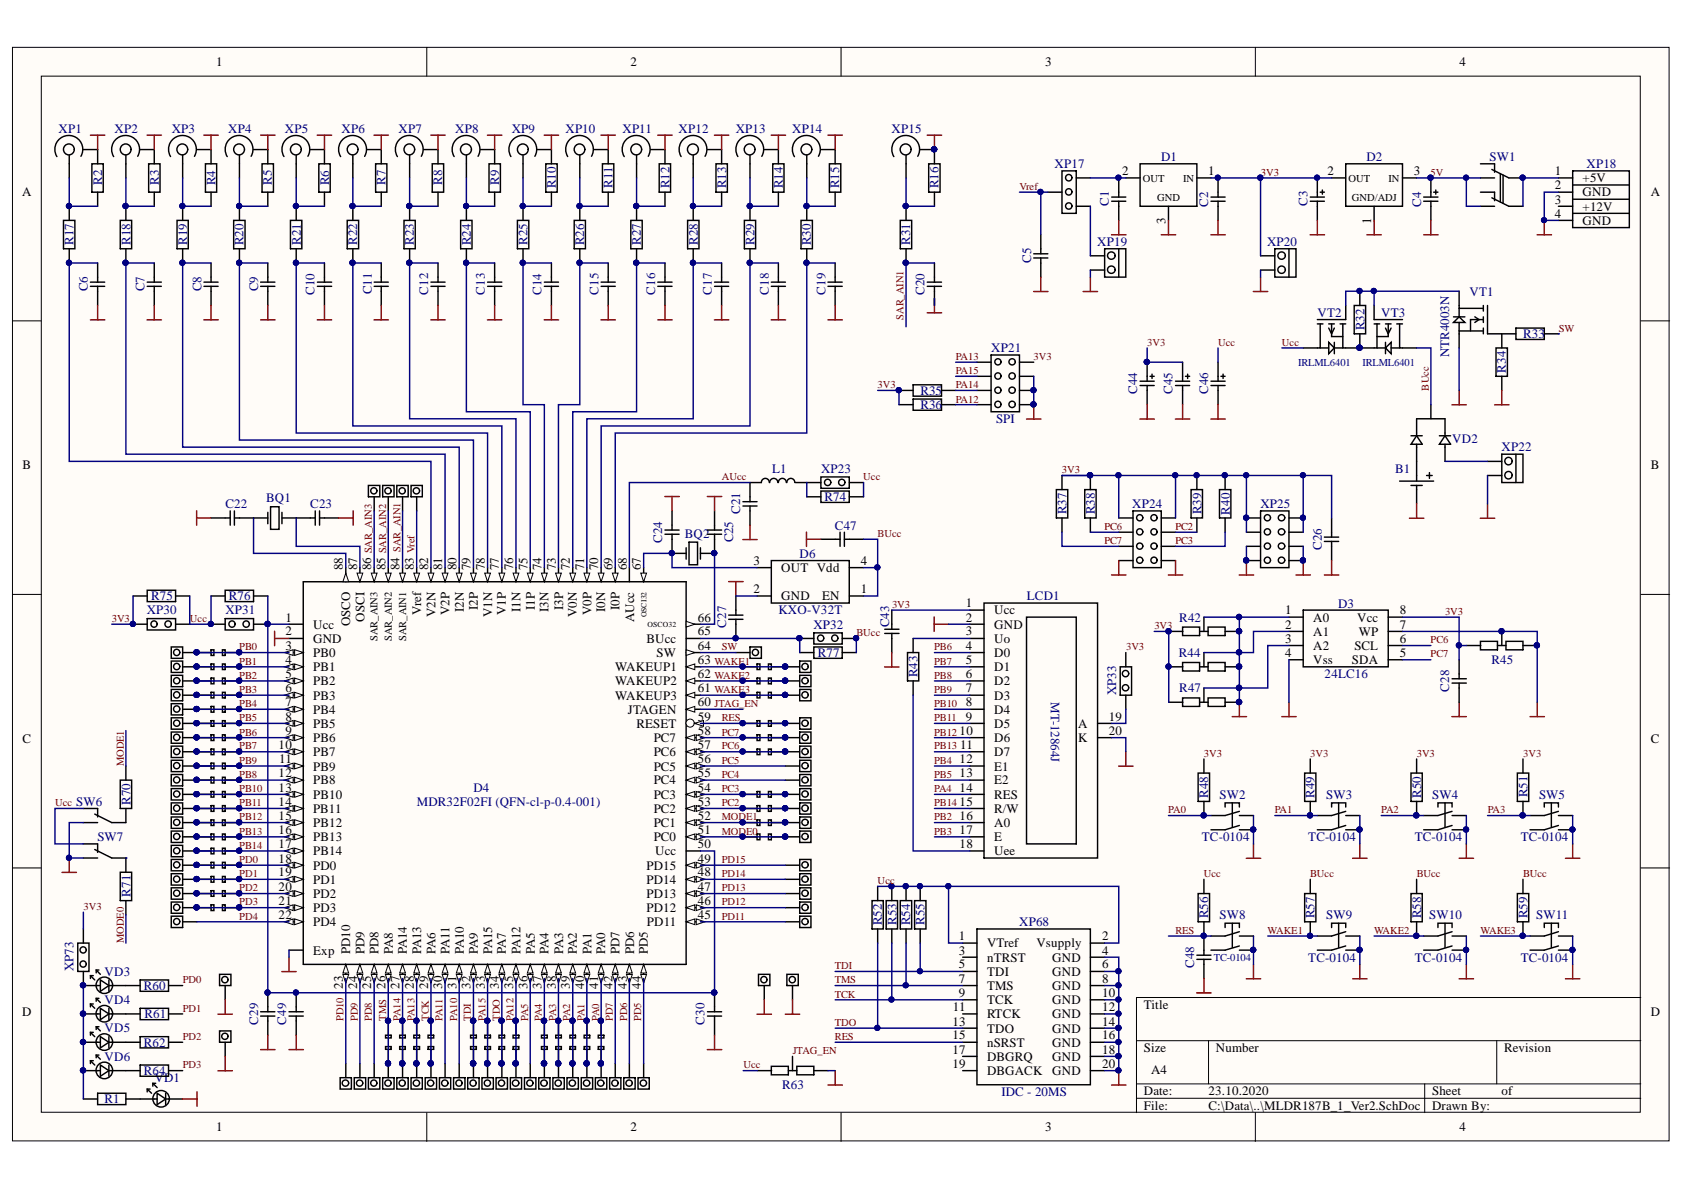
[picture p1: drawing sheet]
<svg xmlns="http://www.w3.org/2000/svg" width="297mm" height="210mm" viewBox="0 0 297 210" stroke-linecap="round" stroke-linejoin="round" font-family="sans-serif">
<defs><g id="words">
<g font-size="2.3">
<text x="38.2" y="11.7">1</text>
<text x="111.2" y="11.7">2</text>
<text x="184.3" y="11.7">3</text>
<text x="257.4" y="11.7">4</text>
<text x="3.9" y="34.5">A</text>
<text x="198" y="30.9">2</text>
<text x="213.1" y="30.9">1</text>
<text x="234.2" y="30.9">2</text>
<text x="249.4" y="30.9">3</text>
<text x="274.3" y="30.9">1</text>
<text x="274.3" y="33.4">2</text>
<text x="274.3" y="35.9">3</text>
<text x="279.2" y="32.1">+5V</text>
<text x="279.2" y="34.7">GND</text>
<text x="291.2" y="34.5">A</text>
<text x="205.6" y="39.6" transform="rotate(-90 205.6 39.6)">3</text>
<text x="241.9" y="39.6" transform="rotate(-90 241.9 39.6)">1</text>
<text x="274.3" y="38.4">4</text>
<text x="279.2" y="37.2">+12V</text>
<text x="279.2" y="39.6">GND</text>
<text x="4" y="82.8">B</text>
<text x="291.2" y="82.8">B</text>
<text x="60.5" y="100.6" transform="rotate(-90 60.5 100.6)">88</text>
<text x="63" y="100.6" transform="rotate(-90 63 100.6)">87</text>
<text x="65.5" y="100.6" transform="rotate(-90 65.5 100.6)">86</text>
<text x="68" y="100.6" transform="rotate(-90 68 100.6)">85</text>
<text x="70.5" y="100.6" transform="rotate(-90 70.5 100.6)">84</text>
<text x="73" y="100.6" transform="rotate(-90 73 100.6)">83</text>
<text x="75.5" y="100.6" transform="rotate(-90 75.5 100.6)">82</text>
<text x="78" y="100.6" transform="rotate(-90 78 100.6)">81</text>
<text x="80.5" y="100.6" transform="rotate(-90 80.5 100.6)">80</text>
<text x="83" y="100.6" transform="rotate(-90 83 100.6)">79</text>
<text x="85.5" y="100.6" transform="rotate(-90 85.5 100.6)">78</text>
<text x="88" y="100.6" transform="rotate(-90 88 100.6)">77</text>
<text x="90.5" y="100.6" transform="rotate(-90 90.5 100.6)">76</text>
<text x="93.1" y="100.6" transform="rotate(-90 93.1 100.6)">75</text>
<text x="95.5" y="100.6" transform="rotate(-90 95.5 100.6)">74</text>
<text x="98" y="100.6" transform="rotate(-90 98 100.6)">73</text>
<text x="100.5" y="100.6" transform="rotate(-90 100.5 100.6)">72</text>
<text x="103" y="100.6" transform="rotate(-90 103 100.6)">71</text>
<text x="105.5" y="100.6" transform="rotate(-90 105.5 100.6)">70</text>
<text x="108" y="100.6" transform="rotate(-90 108 100.6)">69</text>
<text x="110.6" y="100.6" transform="rotate(-90 110.6 100.6)">68</text>
<text x="113" y="100.6" transform="rotate(-90 113 100.6)">67</text>
<text x="132.9" y="99.7">3</text>
<text x="137.8" y="100.9">OUT Vdd</text>
<text x="151.8" y="99.7">4</text>
<text x="81.8" y="107.9" transform="rotate(-90 81.8 107.9)">I2N</text>
<text x="84.3" y="107.6" transform="rotate(-90 84.3 107.6)">I2P</text>
<text x="91.8" y="107.9" transform="rotate(-90 91.8 107.9)">I1N</text>
<text x="94.3" y="107.6" transform="rotate(-90 94.3 107.6)">I1P</text>
<text x="96.8" y="107.9" transform="rotate(-90 96.8 107.9)">I3N</text>
<text x="99.3" y="107.6" transform="rotate(-90 99.3 107.6)">I3P</text>
<text x="106.8" y="107.9" transform="rotate(-90 106.8 107.9)">I0N</text>
<text x="109.3" y="107.6" transform="rotate(-90 109.3 107.6)">I0P</text>
<text x="132.9" y="104.6">2</text>
<text x="137.8" y="105.9">GND</text>
<text x="145" y="105.9">EN</text>
<text x="151.8" y="104.6">1</text>
<text x="170.4" y="107.1">1</text>
<text x="50.3" y="109.6">1</text>
<text x="50.3" y="112.1">2</text>
<text x="55.2" y="110.9">Ucc</text>
<text x="55.2" y="113.4">GND</text>
<text x="61.8" y="110.5" transform="rotate(-90 61.8 110.5)">OSCO</text>
<text x="64.3" y="109.6" transform="rotate(-90 64.3 109.6)">OSCI</text>
<text x="74.3" y="108.4" transform="rotate(-90 74.3 108.4)">Vref</text>
<text x="76.8" y="108.9" transform="rotate(-90 76.8 108.9)">V2N</text>
<text x="79.3" y="108.4" transform="rotate(-90 79.3 108.4)">V2P</text>
<text x="86.8" y="108.9" transform="rotate(-90 86.8 108.9)">V1N</text>
<text x="89.2" y="108.4" transform="rotate(-90 89.2 108.4)">V1P</text>
<text x="101.8" y="108.9" transform="rotate(-90 101.8 108.9)">V0N</text>
<text x="104.3" y="108.4" transform="rotate(-90 104.3 108.4)">V0P</text>
<text x="111.8" y="109.7" transform="rotate(-90 111.8 109.7)">AUcc</text>
<text x="114" y="113.4">BUcc</text>
<text x="123.1" y="112.1">65</text>
<text x="123.1" y="109.6">66</text>
<text x="170.4" y="109.6">2</text>
<text x="170.4" y="112.1">3</text>
<text x="175.4" y="108.4">Ucc</text>
<text x="175.4" y="110.9">GND</text>
<text x="175.4" y="113.4">Uo</text>
<text x="226.7" y="108.4">1</text>
<text x="226.7" y="110.9">2</text>
<text x="226.7" y="113.4">3</text>
<text x="231.6" y="109.6">A0</text>
<text x="231.6" y="112.2">A1</text>
<text x="239.4" y="109.6">Vcc</text>
<text x="239.7" y="112.2">WP</text>
<text x="246.9" y="113.4">6</text>
<text x="246.9" y="110.9">7</text>
<text x="246.9" y="108.4">8</text>
<text x="50.3" y="114.6">3</text>
<text x="50.3" y="117.2">4</text>
<text x="50.3" y="119.6">5</text>
<text x="55.2" y="115.9">PB0</text>
<text x="55.2" y="118.4">PB1</text>
<text x="108.5" y="118.4">WAKEUP1</text>
<text x="115.8" y="115.9">SW</text>
<text x="123.1" y="119.6">62</text>
<text x="123.1" y="117.2">63</text>
<text x="123.1" y="114.6">64</text>
<text x="170.4" y="114.6">4</text>
<text x="170.4" y="117.2">5</text>
<text x="170.4" y="119.6">6</text>
<text x="175.4" y="115.9">D0</text>
<text x="175.4" y="118.4">D1</text>
<text x="226.7" y="115.9">4</text>
<text x="231.6" y="114.6">A2</text>
<text x="231.6" y="117.2">Vss</text>
<text x="238.5" y="117.2">SDA</text>
<text x="238.9" y="114.6">SCL</text>
<text x="246.9" y="115.9">5</text>
<text x="50.3" y="122.1">6</text>
<text x="50.3" y="124.6">7</text>
<text x="55.2" y="120.9">PB2</text>
<text x="55.2" y="123.4">PB3</text>
<text x="55.2" y="125.9">PB4</text>
<text x="108.5" y="123.4">WAKEUP3</text>
<text x="108.5" y="120.9">WAKEUP2</text>
<text x="110.7" y="125.9">JTAGEN</text>
<text x="123.1" y="124.6">60</text>
<text x="123.1" y="122.1">61</text>
<text x="170.4" y="122.1">7</text>
<text x="170.4" y="124.6">8</text>
<text x="175.4" y="120.9">D2</text>
<text x="175.4" y="123.4">D3</text>
<text x="175.4" y="125.9">D4</text>
<text x="4" y="131">C</text>
<text x="50.3" y="127.1">8</text>
<text x="50.3" y="129.6">9</text>
<text x="55.2" y="128.4">PB5</text>
<text x="55.2" y="130.8">PB6</text>
<text x="112.3" y="128.4">RESET</text>
<text x="115.3" y="130.8">PC7</text>
<text x="123.1" y="129.6">58</text>
<text x="123.1" y="127.1">59</text>
<text x="169.3" y="129.6">10</text>
<text x="170.4" y="127.1">9</text>
<text x="175.4" y="128.4">D5</text>
<text x="175.4" y="130.8">D6</text>
<text x="190.2" y="128.4">A</text>
<text x="190.2" y="130.8">K</text>
<text x="195.6" y="127.1">19</text>
<text x="195.6" y="129.6">20</text>
<text x="291.2" y="131">C</text>
<text x="49.1" y="132.1">10</text>
<text x="49.1" y="137.1">12</text>
<text x="49.2" y="134.7">11</text>
<text x="55.2" y="133.4">PB7</text>
<text x="55.2" y="135.9">PB9</text>
<text x="115.3" y="135.9">PC5</text>
<text x="115.3" y="133.4">PC6</text>
<text x="123.1" y="137.1">55</text>
<text x="123.1" y="134.7">56</text>
<text x="123.1" y="132.1">57</text>
<text x="169.3" y="134.7">12</text>
<text x="169.3" y="137.1">13</text>
<text x="169.4" y="132.1">11</text>
<text x="175.4" y="133.4">D7</text>
<text x="175.4" y="135.9">E1</text>
<text x="49.1" y="139.6">13</text>
<text x="49.1" y="142.1">14</text>
<text x="55.2" y="138.4">PB8</text>
<text x="55.2" y="140.9">PB10</text>
<text x="55.2" y="143.4">PB11</text>
<text x="115.3" y="143.4">PC2</text>
<text x="115.3" y="140.9">PC3</text>
<text x="115.3" y="138.4">PC4</text>
<text x="123.1" y="142.1">53</text>
<text x="123.1" y="139.6">54</text>
<text x="169.3" y="139.6">14</text>
<text x="169.3" y="142.1">15</text>
<text x="175.4" y="138.4">E2</text>
<text x="175.4" y="140.9">RES</text>
<text x="175.4" y="143.4">R/W</text>
<text x="49.1" y="144.6">15</text>
<text x="49.1" y="147.1">16</text>
<text x="49.1" y="149.6">17</text>
<text x="55.2" y="145.9">PB12</text>
<text x="55.2" y="148.3">PB13</text>
<text x="115.3" y="148.3">PC0</text>
<text x="115.3" y="145.9">PC1</text>
<text x="123.1" y="149.6">50</text>
<text x="123.1" y="147.1">51</text>
<text x="123.1" y="144.6">52</text>
<text x="169.3" y="144.6">16</text>
<text x="169.3" y="147.1">17</text>
<text x="169.3" y="149.6">18</text>
<text x="175.4" y="145.9">A0</text>
<text x="175.4" y="148.3">E</text>
<text x="49.1" y="152.1">18</text>
<text x="49.1" y="154.6">19</text>
<text x="55.2" y="150.9">PB14</text>
<text x="55.2" y="153.4">PD0</text>
<text x="55.2" y="155.9">PD1</text>
<text x="114" y="155.9">PD14</text>
<text x="114" y="153.4">PD15</text>
<text x="115.6" y="150.9">Ucc</text>
<text x="123.1" y="154.6">48</text>
<text x="123.1" y="152.1">49</text>
<text x="175.4" y="150.9">Uee</text>
<text x="49.1" y="157.1">20</text>
<text x="49.1" y="159.6">21</text>
<text x="55.2" y="158.4">PD2</text>
<text x="55.2" y="160.9">PD3</text>
<text x="114" y="160.9">PD12</text>
<text x="114" y="158.4">PD13</text>
<text x="123.1" y="159.6">46</text>
<text x="123.1" y="157.1">47</text>
<text x="49.1" y="162.1">22</text>
<text x="55.2" y="163.4">PD4</text>
<text x="114.1" y="163.4">PD11</text>
<text x="123.1" y="162.1">45</text>
<text x="169.1" y="165.8">1</text>
<text x="174.1" y="167.1">VTref</text>
<text x="182.8" y="167.1">Vsupply</text>
<text x="194.4" y="165.8">2</text>
<text x="55.2" y="168.4">Exp</text>
<text x="61.8" y="168.3" transform="rotate(-90 61.8 168.3)">PD10</text>
<text x="64.3" y="168.3" transform="rotate(-90 64.3 168.3)">PD9</text>
<text x="66.7" y="168.3" transform="rotate(-90 66.7 168.3)">PD8</text>
<text x="69.3" y="168.3" transform="rotate(-90 69.3 168.3)">PA8</text>
<text x="71.7" y="168.3" transform="rotate(-90 71.7 168.3)">PA14</text>
<text x="74.3" y="168.3" transform="rotate(-90 74.3 168.3)">PA13</text>
<text x="76.8" y="168.3" transform="rotate(-90 76.8 168.3)">PA6</text>
<text x="79.3" y="168.3" transform="rotate(-90 79.3 168.3)">PA11</text>
<text x="81.8" y="168.3" transform="rotate(-90 81.8 168.3)">PA10</text>
<text x="84.3" y="168.3" transform="rotate(-90 84.3 168.3)">PA9</text>
<text x="86.8" y="168.3" transform="rotate(-90 86.8 168.3)">PA15</text>
<text x="89.2" y="168.3" transform="rotate(-90 89.2 168.3)">PA7</text>
<text x="91.8" y="168.3" transform="rotate(-90 91.8 168.3)">PA12</text>
<text x="94.3" y="168.3" transform="rotate(-90 94.3 168.3)">PA5</text>
<text x="96.8" y="168.3" transform="rotate(-90 96.8 168.3)">PA4</text>
<text x="99.3" y="168.3" transform="rotate(-90 99.3 168.3)">PA3</text>
<text x="101.8" y="168.3" transform="rotate(-90 101.8 168.3)">PA2</text>
<text x="104.3" y="168.3" transform="rotate(-90 104.3 168.3)">PA1</text>
<text x="106.8" y="168.3" transform="rotate(-90 106.8 168.3)">PA0</text>
<text x="109.3" y="168.3" transform="rotate(-90 109.3 168.3)">PD7</text>
<text x="111.8" y="168.3" transform="rotate(-90 111.8 168.3)">PD6</text>
<text x="114.3" y="168.3" transform="rotate(-90 114.3 168.3)">PD5</text>
<text x="169.1" y="168.4">3</text>
<text x="169.1" y="170.8">5</text>
<text x="169.1" y="173.4">7</text>
<text x="174.1" y="169.6">nTRST</text>
<text x="174.1" y="172.1">TDI</text>
<text x="185.6" y="169.6">GND</text>
<text x="185.6" y="172.1">GND</text>
<text x="194.4" y="168.4">4</text>
<text x="194.4" y="170.8">6</text>
<text x="194.4" y="173.4">8</text>
<text x="3.9" y="179.3">D</text>
<text x="60.5" y="174.5" transform="rotate(-90 60.5 174.5)">23</text>
<text x="63" y="174.5" transform="rotate(-90 63 174.5)">24</text>
<text x="65.5" y="174.5" transform="rotate(-90 65.5 174.5)">25</text>
<text x="68" y="174.5" transform="rotate(-90 68 174.5)">26</text>
<text x="70.5" y="174.5" transform="rotate(-90 70.5 174.5)">27</text>
<text x="73" y="174.5" transform="rotate(-90 73 174.5)">28</text>
<text x="75.5" y="174.5" transform="rotate(-90 75.5 174.5)">29</text>
<text x="78" y="174.5" transform="rotate(-90 78 174.5)">30</text>
<text x="80.5" y="174.5" transform="rotate(-90 80.5 174.5)">31</text>
<text x="83" y="174.5" transform="rotate(-90 83 174.5)">32</text>
<text x="85.5" y="174.5" transform="rotate(-90 85.5 174.5)">33</text>
<text x="88" y="174.5" transform="rotate(-90 88 174.5)">34</text>
<text x="90.5" y="174.5" transform="rotate(-90 90.5 174.5)">35</text>
<text x="93.1" y="174.5" transform="rotate(-90 93.1 174.5)">36</text>
<text x="95.5" y="174.5" transform="rotate(-90 95.5 174.5)">37</text>
<text x="98" y="174.5" transform="rotate(-90 98 174.5)">38</text>
<text x="100.5" y="174.5" transform="rotate(-90 100.5 174.5)">39</text>
<text x="103" y="174.5" transform="rotate(-90 103 174.5)">40</text>
<text x="105.5" y="174.5" transform="rotate(-90 105.5 174.5)">41</text>
<text x="108" y="174.5" transform="rotate(-90 108 174.5)">42</text>
<text x="110.6" y="174.5" transform="rotate(-90 110.6 174.5)">43</text>
<text x="113" y="174.5" transform="rotate(-90 113 174.5)">44</text>
<text x="168.1" y="178.4">11</text>
<text x="169.1" y="175.8">9</text>
<text x="174.1" y="174.6">TMS</text>
<text x="174.1" y="177.1">TCK</text>
<text x="174.1" y="179.6">RTCK</text>
<text x="185.6" y="174.6">GND</text>
<text x="185.6" y="177.1">GND</text>
<text x="185.6" y="179.6">GND</text>
<text x="194.4" y="175.8">10</text>
<text x="194.4" y="178.4">12</text>
<text x="201.8" y="178">Title</text>
<text x="291.2" y="179.3">D</text>
<text x="168" y="180.9">13</text>
<text x="168" y="183.3">15</text>
<text x="168" y="185.9">17</text>
<text x="174.1" y="182.2">TDO</text>
<text x="174.1" y="184.6">nSRST</text>
<text x="185.6" y="182.2">GND</text>
<text x="185.6" y="184.6">GND</text>
<text x="194.4" y="180.9">14</text>
<text x="194.4" y="183.3">16</text>
<text x="194.4" y="185.9">18</text>
<text x="201.8" y="185.6">Size</text>
<text x="214.4" y="185.6">Number</text>
<text x="265.3" y="185.6">Revision</text>
<text x="168" y="188.3">19</text>
<text x="174.1" y="187.1">DBGRQ</text>
<text x="174.1" y="189.6">DBGACK</text>
<text x="185.6" y="187.1">GND</text>
<text x="185.6" y="189.6">GND</text>
<text x="194.4" y="188.3">20</text>
<text x="203" y="189.4">A4</text>
<text x="201.8" y="193.2">Date:</text>
<text x="201.8" y="195.8">File:</text>
<text x="213.2" y="193.2">23.10.2020</text>
<text x="213.2" y="195.8">C:\Data\..\MLDR187B_1_Ver2.SchDoc</text>
<text x="252.6" y="193.2">Sheet</text>
<text x="252.6" y="195.8">Drawn By:</text>
<text x="264.9" y="193.2">of</text>
<text x="38.2" y="199.6">1</text>
<text x="111.2" y="199.6">2</text>
<text x="184.3" y="199.6">3</text>
<text x="257.4" y="199.6">4</text>
</g>
<g font-size="2.3" fill="#000080">
<text x="10.3" y="23.4">XP1</text>
<text x="20.2" y="23.4">XP2</text>
<text x="30.3" y="23.4">XP3</text>
<text x="40.3" y="23.4">XP4</text>
<text x="50.2" y="23.4">XP5</text>
<text x="60.2" y="23.4">XP6</text>
<text x="70.3" y="23.4">XP7</text>
<text x="80.3" y="23.4">XP8</text>
<text x="90.3" y="23.4">XP9</text>
<text x="99.7" y="23.4">XP10</text>
<text x="109.8" y="23.4">XP11</text>
<text x="119.7" y="23.4">XP12</text>
<text x="129.8" y="23.4">XP13</text>
<text x="139.8" y="23.4">XP14</text>
<text x="157.3" y="23.4">XP15</text>
<text x="186" y="29.7">XP17</text>
<text x="204.8" y="28.4">D1</text>
<text x="241" y="28.4">D2</text>
<text x="262.8" y="28.4">SW1</text>
<text x="279.8" y="29.7">XP18</text>
<text x="18" y="32.7" transform="rotate(-90 18 32.7)">R2</text>
<text x="28" y="32.6" transform="rotate(-90 28 32.6)">R3</text>
<text x="38" y="32.7" transform="rotate(-90 38 32.7)">R4</text>
<text x="48" y="32.6" transform="rotate(-90 48 32.6)">R5</text>
<text x="58" y="32.7" transform="rotate(-90 58 32.7)">R6</text>
<text x="68" y="32.6" transform="rotate(-90 68 32.6)">R7</text>
<text x="78" y="32.6" transform="rotate(-90 78 32.6)">R8</text>
<text x="88.1" y="32.7" transform="rotate(-90 88.1 32.7)">R9</text>
<text x="98" y="33.2" transform="rotate(-90 98 33.2)">R10</text>
<text x="108" y="33.1" transform="rotate(-90 108 33.1)">R11</text>
<text x="118.1" y="33.2" transform="rotate(-90 118.1 33.2)">R12</text>
<text x="128.1" y="33.2" transform="rotate(-90 128.1 33.2)">R13</text>
<text x="138.1" y="33.2" transform="rotate(-90 138.1 33.2)">R14</text>
<text x="148" y="33.2" transform="rotate(-90 148 33.2)">R15</text>
<text x="165.6" y="33.2" transform="rotate(-90 165.6 33.2)">R16</text>
<text x="195.6" y="36.3" transform="rotate(-90 195.6 36.3)">C1</text>
<text x="213.1" y="36.4" transform="rotate(-90 213.1 36.4)">C2</text>
<text x="230.6" y="36.3" transform="rotate(-90 230.6 36.3)">C3</text>
<text x="250.7" y="36.4" transform="rotate(-90 250.7 36.4)">C4</text>
<text x="12.9" y="43.3" transform="rotate(-90 12.9 43.3)">R17</text>
<text x="23" y="43.2" transform="rotate(-90 23 43.2)">R18</text>
<text x="33" y="43.3" transform="rotate(-90 33 43.3)">R19</text>
<text x="43" y="43.3" transform="rotate(-90 43 43.3)">R20</text>
<text x="53" y="43.2" transform="rotate(-90 53 43.2)">R21</text>
<text x="63" y="43.3" transform="rotate(-90 63 43.3)">R22</text>
<text x="73" y="43.2" transform="rotate(-90 73 43.2)">R23</text>
<text x="83.1" y="43.3" transform="rotate(-90 83.1 43.3)">R24</text>
<text x="93.1" y="43.2" transform="rotate(-90 93.1 43.2)">R25</text>
<text x="103" y="43.3" transform="rotate(-90 103 43.3)">R26</text>
<text x="113" y="43.3" transform="rotate(-90 113 43.3)">R27</text>
<text x="123.1" y="43.2" transform="rotate(-90 123.1 43.2)">R28</text>
<text x="133.1" y="43.3" transform="rotate(-90 133.1 43.3)">R29</text>
<text x="143" y="43.3" transform="rotate(-90 143 43.3)">R30</text>
<text x="160.6" y="43.2" transform="rotate(-90 160.6 43.2)">R31</text>
<text x="181.9" y="46.4" transform="rotate(-90 181.9 46.4)">C5</text>
<text x="193.6" y="43.4">XP19</text>
<text x="223.5" y="43.4">XP20</text>
<text x="15.5" y="51.4" transform="rotate(-90 15.5 51.4)">C6</text>
<text x="25.5" y="51.4" transform="rotate(-90 25.5 51.4)">C7</text>
<text x="35.5" y="51.4" transform="rotate(-90 35.5 51.4)">C8</text>
<text x="45.5" y="51.4" transform="rotate(-90 45.5 51.4)">C9</text>
<text x="55.5" y="52" transform="rotate(-90 55.5 52)">C10</text>
<text x="65.6" y="51.9" transform="rotate(-90 65.6 51.9)">C11</text>
<text x="75.5" y="52" transform="rotate(-90 75.5 52)">C12</text>
<text x="85.5" y="52" transform="rotate(-90 85.5 52)">C13</text>
<text x="95.5" y="52" transform="rotate(-90 95.5 52)">C14</text>
<text x="105.6" y="52" transform="rotate(-90 105.6 52)">C15</text>
<text x="115.6" y="52" transform="rotate(-90 115.6 52)">C16</text>
<text x="125.5" y="52" transform="rotate(-90 125.5 52)">C17</text>
<text x="135.6" y="52" transform="rotate(-90 135.6 52)">C18</text>
<text x="145.6" y="52" transform="rotate(-90 145.6 52)">C19</text>
<text x="163.1" y="52" transform="rotate(-90 163.1 52)">C20</text>
<text x="259.2" y="52.2">VT1</text>
<text x="232.4" y="55.9">VT2</text>
<text x="240.7" y="58.2" transform="rotate(-90 240.7 58.2)">R32</text>
<text x="243.6" y="55.9">VT3</text>
<text x="268.7" y="59.6">R33</text>
<text x="174.9" y="62.1">XP21</text>
<text x="255.6" y="63.1" transform="rotate(-90 255.6 63.1)">NTR4003N</text>
<text x="265.6" y="65.8" transform="rotate(-90 265.6 65.8)">R34</text>
<text x="162.3" y="69.7">R35</text>
<text x="200.6" y="69.5" transform="rotate(-90 200.6 69.5)">C44</text>
<text x="206.8" y="69.5" transform="rotate(-90 206.8 69.5)">C45</text>
<text x="213.1" y="69.5" transform="rotate(-90 213.1 69.5)">C46</text>
<text x="162.3" y="72.1">R36</text>
<text x="175.7" y="74.6">SPI</text>
<text x="136.2" y="83.4">L1</text>
<text x="144.8" y="83.4">XP23</text>
<text x="246.1" y="83.3">B1</text>
<text x="256.2" y="78.2">VD2</text>
<text x="264.9" y="79.6">XP22</text>
<text x="39.8" y="89.6">C22</text>
<text x="47" y="88.6">BQ1</text>
<text x="54.7" y="89.6">C23</text>
<text x="145.4" y="88.4">R74</text>
<text x="199.7" y="89.7">XP24</text>
<text x="222.3" y="89.7">XP25</text>
<text x="116.8" y="95.8" transform="rotate(-90 116.8 95.8)">C24</text>
<text x="120.8" y="94.8">BQ2</text>
<text x="129.3" y="95.7" transform="rotate(-90 129.3 95.7)">C25</text>
<text x="130.5" y="90.6" transform="rotate(-90 130.5 90.6)">C21</text>
<text x="147.3" y="93.4">C47</text>
<text x="188.1" y="90.7" transform="rotate(-90 188.1 90.7)">R37</text>
<text x="193.1" y="90.7" transform="rotate(-90 193.1 90.7)">R38</text>
<text x="211.9" y="90.7" transform="rotate(-90 211.9 90.7)">R39</text>
<text x="216.9" y="90.8" transform="rotate(-90 216.9 90.8)">R40</text>
<text x="141" y="98.4">D6</text>
<text x="233.1" y="97" transform="rotate(-90 233.1 97)">C26</text>
<text x="26.6" y="105.9">R75</text>
<text x="40.4" y="105.9">R76</text>
<text x="181.1" y="105.8">LCD1</text>
<text x="236" y="107.2">D3</text>
<text x="25.9" y="108.4">XP30</text>
<text x="39.8" y="108.4">XP31</text>
<text x="128.1" y="110.7" transform="rotate(-90 128.1 110.7)">C27</text>
<text x="137.3" y="108.4">KXO-V32T</text>
<text x="143.5" y="110.9">XP32</text>
<text x="156.8" y="110.6" transform="rotate(-90 156.8 110.6)">C43</text>
<text x="208" y="109.6">R42</text>
<text x="144.2" y="115.9">R77</text>
<text x="161.8" y="119.4" transform="rotate(-90 161.8 119.4)">R43</text>
<text x="207.9" y="115.9">R44</text>
<text x="233.7" y="119.6">24LC16</text>
<text x="263.1" y="117.2">R45</text>
<text x="185.3" y="123.8" transform="rotate(90 185.3 123.8)">MT-12864J</text>
<text x="196.9" y="122.6" transform="rotate(-90 196.9 122.6)">XP33</text>
<text x="208" y="122.1">R47</text>
<text x="255.6" y="122" transform="rotate(-90 255.6 122)">C28</text>
<text x="13.5" y="142.1">SW6</text>
<text x="23" y="142" transform="rotate(-90 23 142)">R70</text>
<text x="73.5" y="142.1">MDR32F02FI (QFN-cl-p-0.4-001)</text>
<text x="83.5" y="139.6">D4</text>
<text x="213.1" y="140.7" transform="rotate(-90 213.1 140.7)">R48</text>
<text x="215.1" y="140.9">SW2</text>
<text x="231.9" y="140.7" transform="rotate(-90 231.9 140.7)">R49</text>
<text x="233.9" y="140.9">SW3</text>
<text x="250.7" y="140.7" transform="rotate(-90 250.7 140.7)">R50</text>
<text x="252.6" y="140.9">SW4</text>
<text x="269.4" y="140.7" transform="rotate(-90 269.4 140.7)">R51</text>
<text x="271.5" y="140.9">SW5</text>
<text x="17.2" y="148.3">SW7</text>
<text x="212" y="148.3">TC-0104</text>
<text x="230.8" y="148.3">TC-0104</text>
<text x="249.6" y="148.3">TC-0104</text>
<text x="268.3" y="148.3">TC-0104</text>
<text x="23" y="158.2" transform="rotate(-90 23 158.2)">R71</text>
<text x="213.1" y="162" transform="rotate(-90 213.1 162)">R56</text>
<text x="231.9" y="162" transform="rotate(-90 231.9 162)">R57</text>
<text x="250.7" y="162" transform="rotate(-90 250.7 162)">R58</text>
<text x="269.4" y="162" transform="rotate(-90 269.4 162)">R59</text>
<text x="155.6" y="163.2" transform="rotate(-90 155.6 163.2)">R52</text>
<text x="158.1" y="163.1" transform="rotate(-90 158.1 163.1)">R53</text>
<text x="160.6" y="163.2" transform="rotate(-90 160.6 163.2)">R54</text>
<text x="163.1" y="163.2" transform="rotate(-90 163.1 163.2)">R55</text>
<text x="179.8" y="163.4">XP68</text>
<text x="215.1" y="162.1">SW8</text>
<text x="233.9" y="162.1">SW9</text>
<text x="252.1" y="162.1">SW10</text>
<text x="271" y="162.1">SW11</text>
<text x="12.9" y="171.3" transform="rotate(-90 12.9 171.3)">XP73</text>
<text x="18.4" y="172.1">VD3</text>
<text x="210.6" y="170.7" transform="rotate(-90 210.6 170.7)">C48</text>
<text x="230.8" y="169.6">TC-0104</text>
<text x="249.6" y="169.6">TC-0104</text>
<text x="268.3" y="169.6">TC-0104</text>
<text x="18.4" y="177.1">VD4</text>
<text x="25.4" y="174.6">R60</text>
<text x="25.5" y="179.6">R61</text>
<text x="18.4" y="182.1">VD5</text>
<text x="25.4" y="184.6">R62</text>
<text x="45.5" y="180.7" transform="rotate(-90 45.5 180.7)">C29</text>
<text x="50.5" y="180.7" transform="rotate(-90 50.5 180.7)">C49</text>
<text x="124.3" y="180.7" transform="rotate(-90 124.3 180.7)">C30</text>
<text x="18.4" y="187.1">VD6</text>
<text x="25.4" y="189.6">R64</text>
<text x="27.2" y="190.9">VD1</text>
<text x="18.4" y="194.6">R1</text>
<text x="138" y="192.1">R63</text>
<text x="176.6" y="193.4">IDC - 20MS</text>
</g>
<g font-size="1.9" fill="#800000">
<text x="179.8" y="33.5">Vref</text>
<text x="222.4" y="31">3V3</text>
<text x="252.3" y="31">5V</text>
<text x="159.4" y="56.4" transform="rotate(-90 159.4 56.4)">SAR_AIN1</text>
<text x="274.9" y="58.5">SW</text>
<text x="168.6" y="63.5">PA13</text>
<text x="182.3" y="63.5">3V3</text>
<text x="202.4" y="60.9">3V3</text>
<text x="214.9" y="60.9">Ucc</text>
<text x="226.1" y="60.9">Ucc</text>
<text x="154.8" y="68.5">3V3</text>
<text x="168.6" y="71">PA12</text>
<text x="168.6" y="68.5">PA14</text>
<text x="168.6" y="66">PA15</text>
<text x="252" y="68.9" transform="rotate(-90 252 68.9)">BUcc</text>
<text x="187.3" y="83.5">3V3</text>
<text x="127.3" y="84.7">AUcc</text>
<text x="152.3" y="84.7">Ucc</text>
<text x="154.8" y="94.8">BUcc</text>
<text x="194.8" y="93.5">PC6</text>
<text x="194.8" y="95.9">PC7</text>
<text x="207.3" y="93.5">PC2</text>
<text x="207.3" y="95.9">PC3</text>
<text x="65.6" y="97.6" transform="rotate(-90 65.6 97.6)">SAR_AIN3</text>
<text x="68.1" y="97.6" transform="rotate(-90 68.1 97.6)">SAR_AIN2</text>
<text x="70.6" y="97.3" transform="rotate(-90 70.6 97.3)">SAR_AIN1</text>
<text x="73.1" y="97.6" transform="rotate(-90 73.1 97.6)">Vref</text>
<text x="157.3" y="107.2">3V3</text>
<text x="19.7" y="109.7">3V3</text>
<text x="33.5" y="109.7">Ucc</text>
<text x="151.1" y="112.3">BUcc</text>
<text x="203.6" y="111">3V3</text>
<text x="252.3" y="113.4">PC6</text>
<text x="254.9" y="108.4">3V3</text>
<text x="42.2" y="114.7">PB0</text>
<text x="42.2" y="117.2">PB1</text>
<text x="42.2" y="119.7">PB2</text>
<text x="126" y="117.2">WAKE1</text>
<text x="126" y="119.7">WAKE2</text>
<text x="127.3" y="114.7">SW</text>
<text x="164.8" y="114.7">PB6</text>
<text x="164.8" y="117.2">PB7</text>
<text x="164.8" y="119.7">PB8</text>
<text x="198.6" y="114.7">3V3</text>
<text x="252.3" y="116">PC7</text>
<text x="42.2" y="122.2">PB3</text>
<text x="42.2" y="124.7">PB4</text>
<text x="126" y="122.2">WAKE3</text>
<text x="126" y="124.7">JTAG_EN</text>
<text x="164.8" y="122.2">PB9</text>
<text x="164.8" y="124.7">PB10</text>
<text x="42.2" y="127.2">PB5</text>
<text x="42.2" y="129.7">PB6</text>
<text x="127.3" y="127.2">RES</text>
<text x="127.3" y="129.7">PC7</text>
<text x="164.8" y="127.2">PB11</text>
<text x="164.8" y="129.7">PB12</text>
<text x="21.8" y="135.1" transform="rotate(-90 21.8 135.1)">MODE1</text>
<text x="42.2" y="132.2">PB7</text>
<text x="42.2" y="134.7">PB9</text>
<text x="42.2" y="137.2">PB8</text>
<text x="127.3" y="132.2">PC6</text>
<text x="127.3" y="134.7">PC5</text>
<text x="127.3" y="137.2">PC4</text>
<text x="164.8" y="134.7">PB4</text>
<text x="164.8" y="137.2">PB5</text>
<text x="164.8" y="132.2">PB13</text>
<text x="212.3" y="133.5">3V3</text>
<text x="231.1" y="133.5">3V3</text>
<text x="249.9" y="133.5">3V3</text>
<text x="268.7" y="133.5">3V3</text>
<text x="9.7" y="142.2">Ucc</text>
<text x="42.2" y="139.7">PB10</text>
<text x="42.2" y="142.2">PB11</text>
<text x="127.3" y="142.2">PC2</text>
<text x="127.3" y="139.7">PC3</text>
<text x="164.8" y="139.7">PA4</text>
<text x="164.8" y="142.2">PB14</text>
<text x="206.1" y="143.4">PA0</text>
<text x="224.9" y="143.4">PA1</text>
<text x="243.6" y="143.4">PA2</text>
<text x="262.4" y="143.4">PA3</text>
<text x="42.2" y="144.7">PB12</text>
<text x="42.2" y="147.2">PB13</text>
<text x="42.2" y="149.7">PB14</text>
<text x="127.3" y="147.2">MODE0</text>
<text x="127.3" y="144.7">MODE1</text>
<text x="164.8" y="144.7">PB2</text>
<text x="164.8" y="147.2">PB3</text>
<text x="42.2" y="152.2">PD0</text>
<text x="42.2" y="154.7">PD1</text>
<text x="127.3" y="152.2">PD15</text>
<text x="127.3" y="154.7">PD14</text>
<text x="154.8" y="156">Ucc</text>
<text x="212.3" y="154.7">Ucc</text>
<text x="231.1" y="154.7">BUcc</text>
<text x="249.9" y="154.7">BUcc</text>
<text x="268.7" y="154.7">BUcc</text>
<text x="14.7" y="160.5">3V3</text>
<text x="42.2" y="157.2">PD2</text>
<text x="42.2" y="159.7">PD3</text>
<text x="127.3" y="157.2">PD13</text>
<text x="127.3" y="159.7">PD12</text>
<text x="21.8" y="166.3" transform="rotate(-90 21.8 166.3)">MODE0</text>
<text x="42.2" y="162.2">PD4</text>
<text x="127.3" y="162.2">PD11</text>
<text x="207.3" y="164.7">RES</text>
<text x="223.6" y="164.7">WAKE1</text>
<text x="242.4" y="164.7">WAKE2</text>
<text x="261.1" y="164.7">WAKE3</text>
<text x="32.2" y="173.4">PD0</text>
<text x="147.3" y="170.9">TDI</text>
<text x="147.3" y="173.4">TMS</text>
<text x="32.2" y="178.4">PD1</text>
<text x="147.3" y="176">TCK</text>
<text x="32.2" y="183.4">PD2</text>
<text x="60.6" y="180.1" transform="rotate(-90 60.6 180.1)">PD10</text>
<text x="63.1" y="180.1" transform="rotate(-90 63.1 180.1)">PD9</text>
<text x="65.6" y="180.1" transform="rotate(-90 65.6 180.1)">PD8</text>
<text x="68.1" y="180.1" transform="rotate(-90 68.1 180.1)">TMS</text>
<text x="70.6" y="180.1" transform="rotate(-90 70.6 180.1)">PA14</text>
<text x="73.1" y="180.1" transform="rotate(-90 73.1 180.1)">PA13</text>
<text x="75.6" y="180.1" transform="rotate(-90 75.6 180.1)">TCK</text>
<text x="78.1" y="180.1" transform="rotate(-90 78.1 180.1)">PA11</text>
<text x="80.6" y="180.1" transform="rotate(-90 80.6 180.1)">PA10</text>
<text x="83.1" y="180.1" transform="rotate(-90 83.1 180.1)">TDI</text>
<text x="85.6" y="180.1" transform="rotate(-90 85.6 180.1)">PA15</text>
<text x="88.1" y="180.1" transform="rotate(-90 88.1 180.1)">TDO</text>
<text x="90.6" y="180.1" transform="rotate(-90 90.6 180.1)">PA12</text>
<text x="93.1" y="180.1" transform="rotate(-90 93.1 180.1)">PA5</text>
<text x="95.6" y="180.1" transform="rotate(-90 95.6 180.1)">PA4</text>
<text x="98.1" y="180.1" transform="rotate(-90 98.1 180.1)">PA3</text>
<text x="100.6" y="180.1" transform="rotate(-90 100.6 180.1)">PA2</text>
<text x="103.1" y="180.1" transform="rotate(-90 103.1 180.1)">PA1</text>
<text x="105.7" y="180.1" transform="rotate(-90 105.7 180.1)">PA0</text>
<text x="108.1" y="180.1" transform="rotate(-90 108.1 180.1)">PD7</text>
<text x="110.7" y="180.1" transform="rotate(-90 110.7 180.1)">PD6</text>
<text x="113.1" y="180.1" transform="rotate(-90 113.1 180.1)">PD5</text>
<text x="139.8" y="186">JTAG_EN</text>
<text x="147.3" y="181">TDO</text>
<text x="147.3" y="183.4">RES</text>
<text x="32.2" y="188.4">PD3</text>
<text x="131.1" y="188.4">Ucc</text>
</g>
<g font-size="1.9">
<text x="201.6" y="32">OUT</text>
<text x="204.1" y="35.5">GND</text>
<text x="208.7" y="32">IN</text>
<text x="237.9" y="32">OUT</text>
<text x="238.5" y="35.5">GND/ADJ</text>
<text x="244.9" y="32">IN</text>
<text x="66.6" y="113.1" transform="rotate(-90 66.6 113.1)">SAR_AIN3</text>
<text x="69.1" y="113.1" transform="rotate(-90 69.1 113.1)">SAR_AIN2</text>
<text x="71.7" y="113.1" transform="rotate(-90 71.7 113.1)">SAR_AIN1</text>
</g>
<g font-size="1.9" fill="#000080">
<text x="229" y="64.5">IRLML6401</text>
<text x="240.3" y="64.5">IRLML6401</text>
<text x="214.1" y="169.5">TC-0104</text>
</g>
<g font-size="1.4">
<text x="114" y="108.9" transform="rotate(-90 114 108.9)">OSCI32</text>
<text x="114.2" y="110.6">OSCO32</text>
</g>
</g></defs>
<g fill="#fffcf8" stroke="#000" stroke-width=".18">
<path d="M2.2 8.4h292.2v192.8h-292.2z"/>
<path d="M7.3 13.4h282v182.8h-282z"/>
</g>
<g fill="none" stroke="#000" stroke-width=".18">
<path d="M75.3 8.4v5M148.4 8.4v5M221.4 8.4v5M2.2 56.6h5.1M289.4 56.6h5.1M2.2 104.8h5.1M289.4 104.8h5.1M2.2 153.1h5.1M289.4 153.1h5.1M289.4 175.9h-88.9v20.4M75.3 196.3v5M148.4 196.3v5"/>
<path d="M200.5 183.6h88.9M200.5 191.2h88.9M200.5 193.7h88.9M213.2 183.6v7.6M221.4 196.3v5M251.3 191.2v5.1M264 183.6v7.6"/>
</g>
<path d="M51 110.1h2.5M51 112.6h2.5M51 115.1h2.5M53.5 102.6v67.5" fill="none" stroke="#000" stroke-width=".25"/>
<path d="M52 114.6l1.5 .5-1.5 .5z" fill="#fffcf8"/>
<path d="M52 114.6l1.5 .5-1.5 .5z" fill="none" stroke="#000" stroke-width=".18"/>
<path d="M50.2 115.1l1.5-.5v1z" fill="#fffcf8"/>
<path d="M50.2 115.1l1.5-.5v1z" fill="none" stroke="#000" stroke-width=".18"/>
<path d="M51 117.6h2.5" fill="none" stroke="#000" stroke-width=".25"/>
<path d="M52 117.1l1.5 .5-1.5 .5z" fill="#fffcf8"/>
<path d="M52 117.1l1.5 .5-1.5 .5z" fill="none" stroke="#000" stroke-width=".18"/>
<path d="M50.2 117.6l1.5-.5v1z" fill="#fffcf8"/>
<path d="M50.2 117.6l1.5-.5v1z" fill="none" stroke="#000" stroke-width=".18"/>
<path d="M51 120.1h2.5" fill="none" stroke="#000" stroke-width=".25"/>
<path d="M52 119.6l1.5 .5-1.5 .5z" fill="#fffcf8"/>
<path d="M52 119.6l1.5 .5-1.5 .5z" fill="none" stroke="#000" stroke-width=".18"/>
<path d="M50.2 120.1l1.5-.5v1z" fill="#fffcf8"/>
<path d="M50.2 120.1l1.5-.5v1z" fill="none" stroke="#000" stroke-width=".18"/>
<path d="M51 122.6h2.5" fill="none" stroke="#000" stroke-width=".25"/>
<path d="M52 122.1l1.5 .5-1.5 .5z" fill="#fffcf8"/>
<path d="M52 122.1l1.5 .5-1.5 .5z" fill="none" stroke="#000" stroke-width=".18"/>
<path d="M50.2 122.6l1.5-.5v1z" fill="#fffcf8"/>
<path d="M50.2 122.6l1.5-.5v1z" fill="none" stroke="#000" stroke-width=".18"/>
<path d="M51 125.1h2.5" fill="none" stroke="#000" stroke-width=".25"/>
<path d="M52 124.6l1.5 .5-1.5 .5z" fill="#fffcf8"/>
<path d="M52 124.6l1.5 .5-1.5 .5z" fill="none" stroke="#000" stroke-width=".18"/>
<path d="M50.2 125.1l1.5-.5v1z" fill="#fffcf8"/>
<path d="M50.2 125.1l1.5-.5v1z" fill="none" stroke="#000" stroke-width=".18"/>
<path d="M51 127.6h2.5" fill="none" stroke="#000" stroke-width=".25"/>
<path d="M52 127.1l1.5 .5-1.5 .5z" fill="#fffcf8"/>
<path d="M52 127.1l1.5 .5-1.5 .5z" fill="none" stroke="#000" stroke-width=".18"/>
<path d="M50.2 127.6l1.5-.5v1z" fill="#fffcf8"/>
<path d="M50.2 127.6l1.5-.5v1z" fill="none" stroke="#000" stroke-width=".18"/>
<path d="M51 130.1h2.5" fill="none" stroke="#000" stroke-width=".25"/>
<path d="M52 129.6l1.5 .5-1.5 .5z" fill="#fffcf8"/>
<path d="M52 129.6l1.5 .5-1.5 .5z" fill="none" stroke="#000" stroke-width=".18"/>
<path d="M50.2 130.1l1.5-.5v1z" fill="#fffcf8"/>
<path d="M50.2 130.1l1.5-.5v1z" fill="none" stroke="#000" stroke-width=".18"/>
<path d="M51 132.6h2.5" fill="none" stroke="#000" stroke-width=".25"/>
<path d="M52 132.1l1.5 .5-1.5 .5z" fill="#fffcf8"/>
<path d="M52 132.1l1.5 .5-1.5 .5z" fill="none" stroke="#000" stroke-width=".18"/>
<path d="M50.2 132.6l1.5-.5v1z" fill="#fffcf8"/>
<path d="M50.2 132.6l1.5-.5v1z" fill="none" stroke="#000" stroke-width=".18"/>
<path d="M53.5 102.6h67.5M51 135.1h2.5" fill="none" stroke="#000" stroke-width=".25"/>
<path d="M52 134.6l1.5 .5-1.5 .5z" fill="#fffcf8"/>
<path d="M52 134.6l1.5 .5-1.5 .5z" fill="none" stroke="#000" stroke-width=".18"/>
<path d="M50.2 135.1l1.5-.5v1z" fill="#fffcf8"/>
<path d="M50.2 135.1l1.5-.5v1z" fill="none" stroke="#000" stroke-width=".18"/>
<path d="M51 137.6h2.5" fill="none" stroke="#000" stroke-width=".25"/>
<path d="M52 137.1l1.5 .5-1.5 .5z" fill="#fffcf8"/>
<path d="M52 137.1l1.5 .5-1.5 .5z" fill="none" stroke="#000" stroke-width=".18"/>
<path d="M50.2 137.6l1.5-.5v1z" fill="#fffcf8"/>
<path d="M50.2 137.6l1.5-.5v1z" fill="none" stroke="#000" stroke-width=".18"/>
<path d="M51 140.1h2.5" fill="none" stroke="#000" stroke-width=".25"/>
<path d="M52 139.6l1.5 .5-1.5 .5z" fill="#fffcf8"/>
<path d="M52 139.6l1.5 .5-1.5 .5z" fill="none" stroke="#000" stroke-width=".18"/>
<path d="M50.2 140.1l1.5-.5v1z" fill="#fffcf8"/>
<path d="M50.2 140.1l1.5-.5v1z" fill="none" stroke="#000" stroke-width=".18"/>
<path d="M51 142.6h2.5" fill="none" stroke="#000" stroke-width=".25"/>
<path d="M52 142.1l1.5 .5-1.5 .5z" fill="#fffcf8"/>
<path d="M52 142.1l1.5 .5-1.5 .5z" fill="none" stroke="#000" stroke-width=".18"/>
<path d="M50.2 142.6l1.5-.5v1z" fill="#fffcf8"/>
<path d="M50.2 142.6l1.5-.5v1z" fill="none" stroke="#000" stroke-width=".18"/>
<path d="M51 145.1h2.5" fill="none" stroke="#000" stroke-width=".25"/>
<path d="M52 144.6l1.5 .5-1.5 .5z" fill="#fffcf8"/>
<path d="M52 144.6l1.5 .5-1.5 .5z" fill="none" stroke="#000" stroke-width=".18"/>
<path d="M50.2 145.1l1.5-.5v1z" fill="#fffcf8"/>
<path d="M50.2 145.1l1.5-.5v1z" fill="none" stroke="#000" stroke-width=".18"/>
<path d="M51 147.6h2.5" fill="none" stroke="#000" stroke-width=".25"/>
<path d="M52 147.1l1.5 .5-1.5 .5z" fill="#fffcf8"/>
<path d="M52 147.1l1.5 .5-1.5 .5z" fill="none" stroke="#000" stroke-width=".18"/>
<path d="M50.2 147.6l1.5-.5v1z" fill="#fffcf8"/>
<path d="M50.2 147.6l1.5-.5v1z" fill="none" stroke="#000" stroke-width=".18"/>
<path d="M51 150.1h2.5" fill="none" stroke="#000" stroke-width=".25"/>
<path d="M52 149.6l1.5 .5-1.5 .5z" fill="#fffcf8"/>
<path d="M52 149.6l1.5 .5-1.5 .5z" fill="none" stroke="#000" stroke-width=".18"/>
<path d="M50.2 150.1l1.5-.5v1z" fill="#fffcf8"/>
<path d="M50.2 150.1l1.5-.5v1z" fill="none" stroke="#000" stroke-width=".18"/>
<path d="M51 152.6h2.5" fill="none" stroke="#000" stroke-width=".25"/>
<path d="M52 152.1l1.5 .5-1.5 .5z" fill="#fffcf8"/>
<path d="M52 152.1l1.5 .5-1.5 .5z" fill="none" stroke="#000" stroke-width=".18"/>
<path d="M50.2 152.6l1.5-.5v1z" fill="#fffcf8"/>
<path d="M50.2 152.6l1.5-.5v1z" fill="none" stroke="#000" stroke-width=".18"/>
<path d="M51 155.1h2.5" fill="none" stroke="#000" stroke-width=".25"/>
<path d="M52 154.6l1.5 .5-1.5 .5z" fill="#fffcf8"/>
<path d="M52 154.6l1.5 .5-1.5 .5z" fill="none" stroke="#000" stroke-width=".18"/>
<path d="M50.2 155.1l1.5-.5v1z" fill="#fffcf8"/>
<path d="M50.2 155.1l1.5-.5v1z" fill="none" stroke="#000" stroke-width=".18"/>
<path d="M51 157.6h2.5" fill="none" stroke="#000" stroke-width=".25"/>
<path d="M52 157.1l1.5 .5-1.5 .5z" fill="#fffcf8"/>
<path d="M52 157.1l1.5 .5-1.5 .5z" fill="none" stroke="#000" stroke-width=".18"/>
<path d="M50.2 157.6l1.5-.5v1z" fill="#fffcf8"/>
<path d="M50.2 157.6l1.5-.5v1z" fill="none" stroke="#000" stroke-width=".18"/>
<path d="M51 160.1h2.5" fill="none" stroke="#000" stroke-width=".25"/>
<path d="M52 159.6l1.5 .5-1.5 .5z" fill="#fffcf8"/>
<path d="M52 159.6l1.5 .5-1.5 .5z" fill="none" stroke="#000" stroke-width=".18"/>
<path d="M50.2 160.1l1.5-.5v1z" fill="#fffcf8"/>
<path d="M50.2 160.1l1.5-.5v1z" fill="none" stroke="#000" stroke-width=".18"/>
<path d="M51 162.6h2.5" fill="none" stroke="#000" stroke-width=".25"/>
<path d="M52 162.1l1.5 .5-1.5 .5z" fill="#fffcf8"/>
<path d="M52 162.1l1.5 .5-1.5 .5z" fill="none" stroke="#000" stroke-width=".18"/>
<path d="M50.2 162.6l1.5-.5v1z" fill="#fffcf8"/>
<path d="M50.2 162.6l1.5-.5v1z" fill="none" stroke="#000" stroke-width=".18"/>
<path d="M53.5 170.1h67.5M61 170.1v2.5" fill="none" stroke="#000" stroke-width=".25"/>
<path d="M61 170.1l.5 1.5h-1z" fill="#fffcf8"/>
<path d="M61 170.1l.5 1.5h-1z" fill="none" stroke="#000" stroke-width=".18"/>
<path d="M60.5 171.9h1l-.5 1.5z" fill="#fffcf8"/>
<path d="M60.5 171.9h1l-.5 1.5z" fill="none" stroke="#000" stroke-width=".18"/>
<path d="M63.5 170.1v2.5" fill="none" stroke="#000" stroke-width=".25"/>
<path d="M63.5 170.1l.5 1.5h-1z" fill="#fffcf8"/>
<path d="M63.5 170.1l.5 1.5h-1z" fill="none" stroke="#000" stroke-width=".18"/>
<path d="M63 171.9h1l-.5 1.5z" fill="#fffcf8"/>
<path d="M63 171.9h1l-.5 1.5z" fill="none" stroke="#000" stroke-width=".18"/>
<path d="M66 170.1v2.5" fill="none" stroke="#000" stroke-width=".25"/>
<path d="M66 170.1l.5 1.5h-1z" fill="#fffcf8"/>
<path d="M66 170.1l.5 1.5h-1z" fill="none" stroke="#000" stroke-width=".18"/>
<path d="M65.5 171.9h1l-.5 1.5z" fill="#fffcf8"/>
<path d="M65.5 171.9h1l-.5 1.5z" fill="none" stroke="#000" stroke-width=".18"/>
<path d="M68.5 170.1v2.5" fill="none" stroke="#000" stroke-width=".25"/>
<path d="M68.5 170.1l.5 1.5h-1z" fill="#fffcf8"/>
<path d="M68.5 170.1l.5 1.5h-1z" fill="none" stroke="#000" stroke-width=".18"/>
<path d="M68 171.9h1l-.5 1.5z" fill="#fffcf8"/>
<path d="M68 171.9h1l-.5 1.5z" fill="none" stroke="#000" stroke-width=".18"/>
<path d="M71 170.1v2.5" fill="none" stroke="#000" stroke-width=".25"/>
<path d="M71 170.1l.5 1.5h-1z" fill="#fffcf8"/>
<path d="M71 170.1l.5 1.5h-1z" fill="none" stroke="#000" stroke-width=".18"/>
<path d="M70.5 171.9h1l-.5 1.5z" fill="#fffcf8"/>
<path d="M70.5 171.9h1l-.5 1.5z" fill="none" stroke="#000" stroke-width=".18"/>
<path d="M73.5 170.1v2.5" fill="none" stroke="#000" stroke-width=".25"/>
<path d="M73.5 170.1l.5 1.5h-1z" fill="#fffcf8"/>
<path d="M73.5 170.1l.5 1.5h-1z" fill="none" stroke="#000" stroke-width=".18"/>
<path d="M73 171.9h1l-.5 1.5z" fill="#fffcf8"/>
<path d="M73 171.9h1l-.5 1.5z" fill="none" stroke="#000" stroke-width=".18"/>
<path d="M76 170.1v2.5" fill="none" stroke="#000" stroke-width=".25"/>
<path d="M76 170.1l.5 1.5h-1z" fill="#fffcf8"/>
<path d="M76 170.1l.5 1.5h-1z" fill="none" stroke="#000" stroke-width=".18"/>
<path d="M75.5 171.9h1l-.5 1.5z" fill="#fffcf8"/>
<path d="M75.5 171.9h1l-.5 1.5z" fill="none" stroke="#000" stroke-width=".18"/>
<path d="M78.5 170.1v2.5" fill="none" stroke="#000" stroke-width=".25"/>
<path d="M78.5 170.1l.5 1.5h-1z" fill="#fffcf8"/>
<path d="M78.5 170.1l.5 1.5h-1z" fill="none" stroke="#000" stroke-width=".18"/>
<path d="M78 171.9h1l-.5 1.5z" fill="#fffcf8"/>
<path d="M78 171.9h1l-.5 1.5z" fill="none" stroke="#000" stroke-width=".18"/>
<path d="M81 170.1v2.5" fill="none" stroke="#000" stroke-width=".25"/>
<path d="M81 170.1l.5 1.5h-1z" fill="#fffcf8"/>
<path d="M81 170.1l.5 1.5h-1z" fill="none" stroke="#000" stroke-width=".18"/>
<path d="M80.5 171.9h1l-.5 1.5z" fill="#fffcf8"/>
<path d="M80.5 171.9h1l-.5 1.5z" fill="none" stroke="#000" stroke-width=".18"/>
<path d="M83.5 170.1v2.5" fill="none" stroke="#000" stroke-width=".25"/>
<path d="M83.5 170.1l.5 1.5h-1z" fill="#fffcf8"/>
<path d="M83.5 170.1l.5 1.5h-1z" fill="none" stroke="#000" stroke-width=".18"/>
<path d="M83 171.9h1l-.5 1.5z" fill="#fffcf8"/>
<path d="M83 171.9h1l-.5 1.5z" fill="none" stroke="#000" stroke-width=".18"/>
<path d="M86 170.1v2.5" fill="none" stroke="#000" stroke-width=".25"/>
<path d="M86 170.1l.5 1.5h-1z" fill="#fffcf8"/>
<path d="M86 170.1l.5 1.5h-1z" fill="none" stroke="#000" stroke-width=".18"/>
<path d="M85.5 171.9h1l-.5 1.5z" fill="#fffcf8"/>
<path d="M85.5 171.9h1l-.5 1.5z" fill="none" stroke="#000" stroke-width=".18"/>
<path d="M88.5 170.1v2.5" fill="none" stroke="#000" stroke-width=".25"/>
<path d="M88.5 170.1l.5 1.5h-1z" fill="#fffcf8"/>
<path d="M88.5 170.1l.5 1.5h-1z" fill="none" stroke="#000" stroke-width=".18"/>
<path d="M88 171.9h1l-.5 1.5z" fill="#fffcf8"/>
<path d="M88 171.9h1l-.5 1.5z" fill="none" stroke="#000" stroke-width=".18"/>
<path d="M91 170.1v2.5" fill="none" stroke="#000" stroke-width=".25"/>
<path d="M91 170.1l.5 1.5h-1z" fill="#fffcf8"/>
<path d="M91 170.1l.5 1.5h-1z" fill="none" stroke="#000" stroke-width=".18"/>
<path d="M90.5 171.9h1l-.5 1.5z" fill="#fffcf8"/>
<path d="M90.5 171.9h1l-.5 1.5z" fill="none" stroke="#000" stroke-width=".18"/>
<path d="M93.5 170.1v2.5" fill="none" stroke="#000" stroke-width=".25"/>
<path d="M93.5 170.1l.5 1.5h-1z" fill="#fffcf8"/>
<path d="M93.5 170.1l.5 1.5h-1z" fill="none" stroke="#000" stroke-width=".18"/>
<path d="M93 171.9h1l-.5 1.5z" fill="#fffcf8"/>
<path d="M93 171.9h1l-.5 1.5z" fill="none" stroke="#000" stroke-width=".18"/>
<path d="M96 170.1v2.5" fill="none" stroke="#000" stroke-width=".25"/>
<path d="M96 170.1l.5 1.5h-1z" fill="#fffcf8"/>
<path d="M96 170.1l.5 1.5h-1z" fill="none" stroke="#000" stroke-width=".18"/>
<path d="M95.5 171.9h1l-.5 1.5z" fill="#fffcf8"/>
<path d="M95.5 171.9h1l-.5 1.5z" fill="none" stroke="#000" stroke-width=".18"/>
<path d="M98.5 170.1v2.5" fill="none" stroke="#000" stroke-width=".25"/>
<path d="M98.5 170.1l.5 1.5h-1z" fill="#fffcf8"/>
<path d="M98.5 170.1l.5 1.5h-1z" fill="none" stroke="#000" stroke-width=".18"/>
<path d="M98 171.9h1l-.5 1.5z" fill="#fffcf8"/>
<path d="M98 171.9h1l-.5 1.5z" fill="none" stroke="#000" stroke-width=".18"/>
<path d="M101 170.1v2.5" fill="none" stroke="#000" stroke-width=".25"/>
<path d="M101 170.1l.5 1.5h-1z" fill="#fffcf8"/>
<path d="M101 170.1l.5 1.5h-1z" fill="none" stroke="#000" stroke-width=".18"/>
<path d="M100.5 171.9h1l-.5 1.5z" fill="#fffcf8"/>
<path d="M100.5 171.9h1l-.5 1.5z" fill="none" stroke="#000" stroke-width=".18"/>
<path d="M103.5 170.1v2.5" fill="none" stroke="#000" stroke-width=".25"/>
<path d="M103.5 170.1l.5 1.5h-1z" fill="#fffcf8"/>
<path d="M103.5 170.1l.5 1.5h-1z" fill="none" stroke="#000" stroke-width=".18"/>
<path d="M103 171.9h1l-.5 1.5z" fill="#fffcf8"/>
<path d="M103 171.9h1l-.5 1.5z" fill="none" stroke="#000" stroke-width=".18"/>
<path d="M106 170.1v2.5" fill="none" stroke="#000" stroke-width=".25"/>
<path d="M106 170.1l.5 1.5h-1z" fill="#fffcf8"/>
<path d="M106 170.1l.5 1.5h-1z" fill="none" stroke="#000" stroke-width=".18"/>
<path d="M105.5 171.9h1l-.5 1.5z" fill="#fffcf8"/>
<path d="M105.5 171.9h1l-.5 1.5z" fill="none" stroke="#000" stroke-width=".18"/>
<path d="M108.5 170.1v2.5" fill="none" stroke="#000" stroke-width=".25"/>
<path d="M108.5 170.1l.5 1.5h-1z" fill="#fffcf8"/>
<path d="M108.5 170.1l.5 1.5h-1z" fill="none" stroke="#000" stroke-width=".18"/>
<path d="M108 171.9h1l-.5 1.5z" fill="#fffcf8"/>
<path d="M108 171.9h1l-.5 1.5z" fill="none" stroke="#000" stroke-width=".18"/>
<path d="M111 170.1v2.5" fill="none" stroke="#000" stroke-width=".25"/>
<path d="M111 170.1l.5 1.5h-1z" fill="#fffcf8"/>
<path d="M111 170.1l.5 1.5h-1z" fill="none" stroke="#000" stroke-width=".18"/>
<path d="M110.5 171.9h1l-.5 1.5z" fill="#fffcf8"/>
<path d="M110.5 171.9h1l-.5 1.5z" fill="none" stroke="#000" stroke-width=".18"/>
<path d="M113.5 170.1v2.5" fill="none" stroke="#000" stroke-width=".25"/>
<path d="M113.5 170.1l.5 1.5h-1z" fill="#fffcf8"/>
<path d="M113.5 170.1l.5 1.5h-1z" fill="none" stroke="#000" stroke-width=".18"/>
<path d="M113 171.9h1l-.5 1.5z" fill="#fffcf8"/>
<path d="M113 171.9h1l-.5 1.5z" fill="none" stroke="#000" stroke-width=".18"/>
<path d="M121 102.6v67.5M121 162.6h2.5" fill="none" stroke="#000" stroke-width=".25"/>
<path d="M121 162.6l1.6-.5v1z" fill="#fffcf8"/>
<path d="M121 162.6l1.6-.5v1z" fill="none" stroke="#000" stroke-width=".18"/>
<path d="M122.8 162.1l1.5 .5-1.5 .5z" fill="#fffcf8"/>
<path d="M122.8 162.1l1.5 .5-1.5 .5z" fill="none" stroke="#000" stroke-width=".18"/>
<path d="M121 160.1h2.5" fill="none" stroke="#000" stroke-width=".25"/>
<path d="M121 160.1l1.6-.5v1z" fill="#fffcf8"/>
<path d="M121 160.1l1.6-.5v1z" fill="none" stroke="#000" stroke-width=".18"/>
<path d="M122.8 159.6l1.5 .5-1.5 .5z" fill="#fffcf8"/>
<path d="M122.8 159.6l1.5 .5-1.5 .5z" fill="none" stroke="#000" stroke-width=".18"/>
<path d="M121 157.6h2.5" fill="none" stroke="#000" stroke-width=".25"/>
<path d="M121 157.6l1.6-.5v1z" fill="#fffcf8"/>
<path d="M121 157.6l1.6-.5v1z" fill="none" stroke="#000" stroke-width=".18"/>
<path d="M122.8 157.1l1.5 .5-1.5 .5z" fill="#fffcf8"/>
<path d="M122.8 157.1l1.5 .5-1.5 .5z" fill="none" stroke="#000" stroke-width=".18"/>
<path d="M121 155.1h2.5" fill="none" stroke="#000" stroke-width=".25"/>
<path d="M121 155.1l1.6-.5v1z" fill="#fffcf8"/>
<path d="M121 155.1l1.6-.5v1z" fill="none" stroke="#000" stroke-width=".18"/>
<path d="M122.8 154.6l1.5 .5-1.5 .5z" fill="#fffcf8"/>
<path d="M122.8 154.6l1.5 .5-1.5 .5z" fill="none" stroke="#000" stroke-width=".18"/>
<path d="M121 152.6h2.5" fill="none" stroke="#000" stroke-width=".25"/>
<path d="M121 152.6l1.6-.5v1z" fill="#fffcf8"/>
<path d="M121 152.6l1.6-.5v1z" fill="none" stroke="#000" stroke-width=".18"/>
<path d="M122.8 152.1l1.5 .5-1.5 .5z" fill="#fffcf8"/>
<path d="M122.8 152.1l1.5 .5-1.5 .5z" fill="none" stroke="#000" stroke-width=".18"/>
<path d="M121 150.1h2.5M121 147.6h2.5" fill="none" stroke="#000" stroke-width=".25"/>
<path d="M121 147.6l1.6-.5v1z" fill="#fffcf8"/>
<path d="M121 147.6l1.6-.5v1z" fill="none" stroke="#000" stroke-width=".18"/>
<path d="M122.8 147.1l1.5 .5-1.5 .5z" fill="#fffcf8"/>
<path d="M122.8 147.1l1.5 .5-1.5 .5z" fill="none" stroke="#000" stroke-width=".18"/>
<path d="M121 145.1h2.5" fill="none" stroke="#000" stroke-width=".25"/>
<path d="M121 145.1l1.6-.5v1z" fill="#fffcf8"/>
<path d="M121 145.1l1.6-.5v1z" fill="none" stroke="#000" stroke-width=".18"/>
<path d="M122.8 144.6l1.5 .5-1.5 .5z" fill="#fffcf8"/>
<path d="M122.8 144.6l1.5 .5-1.5 .5z" fill="none" stroke="#000" stroke-width=".18"/>
<path d="M121 142.6h2.5" fill="none" stroke="#000" stroke-width=".25"/>
<path d="M121 142.6l1.6-.5v1z" fill="#fffcf8"/>
<path d="M121 142.6l1.6-.5v1z" fill="none" stroke="#000" stroke-width=".18"/>
<path d="M122.8 142.1l1.5 .5-1.5 .5z" fill="#fffcf8"/>
<path d="M122.8 142.1l1.5 .5-1.5 .5z" fill="none" stroke="#000" stroke-width=".18"/>
<path d="M121 140.1h2.5" fill="none" stroke="#000" stroke-width=".25"/>
<path d="M121 140.1l1.6-.5v1z" fill="#fffcf8"/>
<path d="M121 140.1l1.6-.5v1z" fill="none" stroke="#000" stroke-width=".18"/>
<path d="M122.8 139.6l1.5 .5-1.5 .5z" fill="#fffcf8"/>
<path d="M122.8 139.6l1.5 .5-1.5 .5z" fill="none" stroke="#000" stroke-width=".18"/>
<path d="M121 137.6h2.5" fill="none" stroke="#000" stroke-width=".25"/>
<path d="M121 137.6l1.6-.5v1z" fill="#fffcf8"/>
<path d="M121 137.6l1.6-.5v1z" fill="none" stroke="#000" stroke-width=".18"/>
<path d="M122.8 137.1l1.5 .5-1.5 .5z" fill="#fffcf8"/>
<path d="M122.8 137.1l1.5 .5-1.5 .5z" fill="none" stroke="#000" stroke-width=".18"/>
<path d="M121 135.1h2.5" fill="none" stroke="#000" stroke-width=".25"/>
<path d="M121 135.1l1.6-.5v1z" fill="#fffcf8"/>
<path d="M121 135.1l1.6-.5v1z" fill="none" stroke="#000" stroke-width=".18"/>
<path d="M122.8 134.6l1.5 .5-1.5 .5z" fill="#fffcf8"/>
<path d="M122.8 134.6l1.5 .5-1.5 .5z" fill="none" stroke="#000" stroke-width=".18"/>
<path d="M121 132.6h2.5" fill="none" stroke="#000" stroke-width=".25"/>
<path d="M121 132.6l1.6-.5v1z" fill="#fffcf8"/>
<path d="M121 132.6l1.6-.5v1z" fill="none" stroke="#000" stroke-width=".18"/>
<path d="M122.8 132.1l1.5 .5-1.5 .5z" fill="#fffcf8"/>
<path d="M122.8 132.1l1.5 .5-1.5 .5z" fill="none" stroke="#000" stroke-width=".18"/>
<path d="M121 130.1h2.5" fill="none" stroke="#000" stroke-width=".25"/>
<path d="M121 130.1l1.6-.5v1z" fill="#fffcf8"/>
<path d="M121 130.1l1.6-.5v1z" fill="none" stroke="#000" stroke-width=".18"/>
<path d="M122.8 129.6l1.5 .5-1.5 .5z" fill="#fffcf8"/>
<path d="M122.8 129.6l1.5 .5-1.5 .5z" fill="none" stroke="#000" stroke-width=".18"/>
<path d="M121 127.6h2.5" fill="none" stroke="#000" stroke-width=".25"/>
<circle cx="121.7" cy="127.5" r=".72" fill="#fffcf8" stroke="#000" stroke-width=".18"/>
<path d="M122.6 127.6l1.5-.5v1z" fill="#fffcf8"/>
<path d="M122.6 127.6l1.5-.5v1z" fill="none" stroke="#000" stroke-width=".18"/>
<path d="M121 125.1h2.5" fill="none" stroke="#000" stroke-width=".25"/>
<path d="M121 125.1l1.6-.5v1z" fill="#fffcf8"/>
<path d="M121 125.1l1.6-.5v1z" fill="none" stroke="#000" stroke-width=".18"/>
<path d="M121 122.6h2.5" fill="none" stroke="#000" stroke-width=".25"/>
<path d="M121 122.6l1.6-.5v1z" fill="#fffcf8"/>
<path d="M121 122.6l1.6-.5v1z" fill="none" stroke="#000" stroke-width=".18"/>
<path d="M121 120.1h2.5" fill="none" stroke="#000" stroke-width=".25"/>
<path d="M121 120.1l1.6-.5v1z" fill="#fffcf8"/>
<path d="M121 120.1l1.6-.5v1z" fill="none" stroke="#000" stroke-width=".18"/>
<path d="M121 117.6h2.5" fill="none" stroke="#000" stroke-width=".25"/>
<path d="M121 117.6l1.6-.5v1z" fill="#fffcf8"/>
<path d="M121 117.6l1.6-.5v1z" fill="none" stroke="#000" stroke-width=".18"/>
<path d="M121 115.1h2.5" fill="none" stroke="#000" stroke-width=".25"/>
<path d="M121 114.6l1.6 .5-1.6 .5z" fill="#fffcf8"/>
<path d="M121 114.6l1.6 .5-1.6 .5z" fill="none" stroke="#000" stroke-width=".18"/>
<path d="M121 112.6h2.5M121 110.1h2.5" fill="none" stroke="#000" stroke-width=".25"/>
<path d="M121 109.6l1.6 .5-1.6 .5z" fill="#fffcf8"/>
<path d="M121 109.6l1.6 .5-1.6 .5z" fill="none" stroke="#000" stroke-width=".18"/>
<path d="M113.5 100.1v2.5" fill="none" stroke="#000" stroke-width=".25"/>
<path d="M113 101.1h1l-.5 1.5z" fill="#fffcf8"/>
<path d="M113 101.1h1l-.5 1.5z" fill="none" stroke="#000" stroke-width=".18"/>
<path d="M108.5 100.1v2.5M111 100.1v2.5" fill="none" stroke="#000" stroke-width=".25"/>
<path d="M108 101.1h1l-.5 1.5z" fill="#fffcf8"/>
<path d="M108 101.1h1l-.5 1.5z" fill="none" stroke="#000" stroke-width=".18"/>
<path d="M106 100.1v2.5" fill="none" stroke="#000" stroke-width=".25"/>
<path d="M105.5 101.1h1l-.5 1.5z" fill="#fffcf8"/>
<path d="M105.5 101.1h1l-.5 1.5z" fill="none" stroke="#000" stroke-width=".18"/>
<path d="M103.5 100.1v2.5" fill="none" stroke="#000" stroke-width=".25"/>
<path d="M103 101.1h1l-.5 1.5z" fill="#fffcf8"/>
<path d="M103 101.1h1l-.5 1.5z" fill="none" stroke="#000" stroke-width=".18"/>
<path d="M101 100.1v2.5" fill="none" stroke="#000" stroke-width=".25"/>
<path d="M100.5 101.1h1l-.5 1.5z" fill="#fffcf8"/>
<path d="M100.5 101.1h1l-.5 1.5z" fill="none" stroke="#000" stroke-width=".18"/>
<path d="M98.5 100.1v2.5" fill="none" stroke="#000" stroke-width=".25"/>
<path d="M98 101.1h1l-.5 1.5z" fill="#fffcf8"/>
<path d="M98 101.1h1l-.5 1.5z" fill="none" stroke="#000" stroke-width=".18"/>
<path d="M96 100.1v2.5" fill="none" stroke="#000" stroke-width=".25"/>
<path d="M95.5 101.1h1l-.5 1.5z" fill="#fffcf8"/>
<path d="M95.5 101.1h1l-.5 1.5z" fill="none" stroke="#000" stroke-width=".18"/>
<path d="M93.5 100.1v2.5" fill="none" stroke="#000" stroke-width=".25"/>
<path d="M93 101.1h1l-.5 1.5z" fill="#fffcf8"/>
<path d="M93 101.1h1l-.5 1.5z" fill="none" stroke="#000" stroke-width=".18"/>
<path d="M91 100.1v2.5" fill="none" stroke="#000" stroke-width=".25"/>
<path d="M90.5 101.1h1l-.5 1.5z" fill="#fffcf8"/>
<path d="M90.5 101.1h1l-.5 1.5z" fill="none" stroke="#000" stroke-width=".18"/>
<path d="M88.5 100.1v2.5" fill="none" stroke="#000" stroke-width=".25"/>
<path d="M88 101.1h1l-.5 1.5z" fill="#fffcf8"/>
<path d="M88 101.1h1l-.5 1.5z" fill="none" stroke="#000" stroke-width=".18"/>
<path d="M86 100.1v2.5" fill="none" stroke="#000" stroke-width=".25"/>
<path d="M85.5 101.1h1l-.5 1.5z" fill="#fffcf8"/>
<path d="M85.5 101.1h1l-.5 1.5z" fill="none" stroke="#000" stroke-width=".18"/>
<path d="M83.5 100.1v2.5" fill="none" stroke="#000" stroke-width=".25"/>
<path d="M83 101.1h1l-.5 1.5z" fill="#fffcf8"/>
<path d="M83 101.1h1l-.5 1.5z" fill="none" stroke="#000" stroke-width=".18"/>
<path d="M81 100.1v2.5" fill="none" stroke="#000" stroke-width=".25"/>
<path d="M80.5 101.1h1l-.5 1.5z" fill="#fffcf8"/>
<path d="M80.5 101.1h1l-.5 1.5z" fill="none" stroke="#000" stroke-width=".18"/>
<path d="M78.5 100.1v2.5" fill="none" stroke="#000" stroke-width=".25"/>
<path d="M78 101.1h1l-.5 1.5z" fill="#fffcf8"/>
<path d="M78 101.1h1l-.5 1.5z" fill="none" stroke="#000" stroke-width=".18"/>
<path d="M76 100.1v2.5" fill="none" stroke="#000" stroke-width=".25"/>
<path d="M75.5 101.1h1l-.5 1.5z" fill="#fffcf8"/>
<path d="M75.5 101.1h1l-.5 1.5z" fill="none" stroke="#000" stroke-width=".18"/>
<path d="M73.5 100.1v2.5" fill="none" stroke="#000" stroke-width=".25"/>
<path d="M73 101.1h1l-.5 1.5z" fill="#fffcf8"/>
<path d="M73 101.1h1l-.5 1.5z" fill="none" stroke="#000" stroke-width=".18"/>
<path d="M71 100.1v2.5" fill="none" stroke="#000" stroke-width=".25"/>
<path d="M70.5 101.1h1l-.5 1.5z" fill="#fffcf8"/>
<path d="M70.5 101.1h1l-.5 1.5z" fill="none" stroke="#000" stroke-width=".18"/>
<path d="M68.5 100.1v2.5" fill="none" stroke="#000" stroke-width=".25"/>
<path d="M68 101.1h1l-.5 1.5z" fill="#fffcf8"/>
<path d="M68 101.1h1l-.5 1.5z" fill="none" stroke="#000" stroke-width=".18"/>
<path d="M66 100.1v2.5" fill="none" stroke="#000" stroke-width=".25"/>
<path d="M65.5 101.1h1l-.5 1.5z" fill="#fffcf8"/>
<path d="M65.5 101.1h1l-.5 1.5z" fill="none" stroke="#000" stroke-width=".18"/>
<path d="M63.5 100.1v2.5" fill="none" stroke="#000" stroke-width=".25"/>
<path d="M63 101.1h1l-.5 1.5z" fill="#fffcf8"/>
<path d="M63 101.1h1l-.5 1.5z" fill="none" stroke="#000" stroke-width=".18"/>
<path d="M61 100.1v2.5" fill="none" stroke="#000" stroke-width=".25"/>
<path d="M61 101.1l.5 1.5h-1z" fill="#fffcf8"/>
<path d="M61 101.1l.5 1.5h-1z" fill="none" stroke="#000" stroke-width=".18"/>
<g fill="none" stroke="#000" stroke-width=".25">
<path d="M11.2 38.9h2v5h-2zM12.2 27.4v4M12.2 36.4v2.5M14.3 27.6a2.46 2.46 0 0 0-2.2-3.7 2.46 2.46 0 0 0-2.1 3.7M14.7 26.4h2.5v2.5M16.2 28.9h2v5h-2zM17.2 33.9v2.5M21.2 38.9h2v5h-2zM22.2 27.4v4M22.2 36.4v2.5M24.3 27.6a2.46 2.46 0 0 0-2.2-3.7 2.46 2.46 0 0 0-2.1 3.7M24.7 26.4h2.5v2.5"/>
<path d="M26.2 28.9h2v5h-2zM27.2 33.9v2.5M31.2 38.9h2v5h-2zM32.2 27.4v4M32.2 36.4v2.5M34.3 27.6a2.45 2.45 0 0 0-2.1-3.7 2.45 2.45 0 0 0-2.1 3.7M34.7 26.4h2.5v2.5M36.2 28.9h2v5h-2zM37.2 33.9v2.5M41.2 38.9h2v5h-2zM42.2 27.4v4M42.2 36.4v2.5"/>
<path d="M44.3 27.6a2.45 2.45 0 0 0-2.2-3.7 2.45 2.45 0 0 0-2 3.7M44.7 26.4h2.5v2.5M46.2 28.9h2v5h-2zM47.2 33.9v2.5M51.2 38.9h2v5h-2zM52.2 27.4v4M52.2 36.4v2.5M54.3 27.6a2.45 2.45 0 0 0-2.1-3.7 2.45 2.45 0 0 0-2.1 3.7M54.7 26.4h2.5v2.5M56.2 28.9h2v5h-2zM57.2 33.9v2.5M61.2 38.9h2.1v5h-2.1z"/>
<path d="M62.2 27.4v4M62.2 36.4v2.5M64.3 27.6a2.46 2.46 0 0 0-2.1-3.7 2.46 2.46 0 0 0-2.1 3.7M64.8 26.4h2.4v2.5M66.3 28.9h1.9v5h-1.9zM67.2 33.9v2.5M71.3 38.9h1.9v5h-1.9zM72.3 27.4v4M72.3 36.4v2.5M74.3 27.6a2.45 2.45 0 0 0-2.1-3.7 2.45 2.45 0 0 0-2.1 3.7M74.7 26.4h2.6v2.5M76.2 28.9h2.1v5h-2.1z"/>
<path d="M77.3 33.9v2.5M81.3 38.9h2v5h-2zM82.3 27.4v4M82.3 36.4v2.5M84.3 27.6a2.45 2.45 0 0 0-2.1-3.7 2.45 2.45 0 0 0-2.1 3.7M84.8 26.4h2.4v2.5M86.3 28.9h2v5h-2zM87.2 33.9v2.5M91.3 38.9h2v5h-2zM92.3 27.4v4M92.3 36.4v2.5M94.3 27.6a2.45 2.45 0 0 0-2.1-3.7 2.45 2.45 0 0 0-2.1 3.7"/>
<path d="M94.8 26.4h2.5v2.5M96.3 28.9h2v5h-2zM97.3 33.9v2.5M101.3 38.9h2v5h-2zM102.3 27.4v4M102.3 36.4v2.5M104.3 27.6a2.45 2.45 0 0 0-2.1-3.7 2.45 2.45 0 0 0-2.1 3.7M104.8 26.4h2.5v2.5M106.3 28.9h2v5h-2zM107.3 33.9v2.5M111.3 38.9h2v5h-2zM112.3 27.4v4"/>
<path d="M112.3 36.4v2.5M114.3 27.6a2.46 2.46 0 0 0-2.1-3.7 2.46 2.46 0 0 0-2.1 3.7M114.8 26.4h2.5v2.5M116.3 28.9h2v5h-2zM117.3 33.9v2.5M121.3 38.9h2v5h-2zM122.3 27.4v4M122.3 36.4v2.5M124.4 27.6a2.45 2.45 0 0 0-2.2-3.7 2.45 2.45 0 0 0-2.1 3.7M124.8 26.4h2.5v2.5M126.3 28.9h2v5h-2zM127.3 33.9v2.5"/>
<path d="M131.3 38.9h2v5h-2zM132.3 27.4v4M132.3 36.4v2.5M134.4 27.6a2.45 2.45 0 0 0-2.2-3.7 2.45 2.45 0 0 0-2 3.7M134.8 26.4h2.5v2.5M136.3 28.9h2v5h-2zM137.3 33.9v2.5M141.3 38.9h2v5h-2zM142.3 27.4v4M142.3 36.4v2.5M144.4 27.6a2.46 2.46 0 0 0-2.2-3.7 2.46 2.46 0 0 0-2.1 3.7M144.8 26.4h2.5v2.5"/>
<path d="M146.3 28.9h2v5h-2zM147.3 33.9v2.5M158.8 38.9h2v5h-2zM159.8 27.4v4M159.8 36.4v2.5M161.9 27.6a2.45 2.45 0 0 0-2.2-3.7 2.45 2.45 0 0 0-2 3.7M162.3 26.4h2.5v2.5M163.8 28.9h2v5h-2zM164.8 33.9v2.5M184.8 33.9h2.5M187.3 30.1h2.5v7.5h-2.5zM189.8 31.4h2.5"/>
<path d="M189.8 36.4h2.5M196.1 34.8h2.5M196.1 35.5h2.5M197.3 31.4v3.4M197.3 35.5v3.4M198.6 31.4h2.5M201.1 28.9h10v7.5h-10zM206.1 36.4v2.5M211.1 31.4h2.5M213.6 34.8h2.5M213.6 35.5h2.5M214.8 31.4v3.4"/>
<path d="M214.8 35.5v3.4M231.1 34.8h2.5M231.1 35.5h2.5M232.4 31.4v3.4M232.4 35.5v3.4M232.9 33.9h.7M233.3 33.5v.8M234.9 31.4h2.5M237.4 28.9h10v7.5h-10zM242.4 36.4v2.5M247.4 31.4h2.5M251.1 34.8h2.5"/>
<path d="M251.1 35.5h2.5M252.4 31.4v3.4M252.4 35.5v3.4M252.9 33.9h.7M253.3 33.5v.8M261.1 31.4h2.5M261.1 33.9h2.5v1.5M261.1 36.4h2.5M261.1 28.9h2.5v1.5M263.1 29.9l3 1.5h2.5M263.1 34.9l3 1.5h2.5M264.6 30.6v5"/>
<path d="M265.1 30.9v5M274.9 31.4h2.5M274.9 33.9h2.5M274.9 36.4h2.5M274.9 38.9h2.5M277.4 30.1h10v10h-10zM277.4 32.6h10M277.4 35.1h10M277.4 37.6h10M12.2 43.9v2.5M16 50.5h2.5M16 49.8h2.5"/>
<path d="M17.2 46.4v3.4M17.2 50.5v3.4M22.2 43.9v2.5M26 50.5h2.5M26 49.8h2.5M27.2 46.4v3.4M27.2 50.5v3.4M32.2 43.9v2.5M36 50.5h2.5M36 49.8h2.5M37.2 46.4v3.4M37.2 50.5v3.4"/>
<path d="M42.2 43.9v2.5M46 50.5h2.5M46 49.8h2.5M47.2 46.4v3.4M47.2 50.5v3.4M52.2 43.9v2.5M56 50.5h2.5M56 49.8h2.5M57.2 46.4v3.4M57.2 50.5v3.4M62.2 43.9v2.5M66 50.5h2.5"/>
<path d="M66 49.8h2.5M67.2 46.4v3.4M67.2 50.5v3.4M72.3 43.9v2.5M76 50.5h2.5M76 49.8h2.5M77.3 46.4v3.4M77.3 50.5v3.4M82.3 43.9v2.5M86 50.5h2.5M86 49.8h2.5M87.2 46.4v3.4"/>
<path d="M87.2 50.5v3.4M92.3 43.9v2.5M96 50.5h2.5M96 49.8h2.5M97.3 46.4v3.4M97.3 50.5v3.4M102.3 43.9v2.5M106 50.5h2.5M106 49.8h2.5M107.3 46.4v3.4M107.3 50.5v3.4M112.3 43.9v2.5"/>
<path d="M116 50.5h2.5M116 49.8h2.5M117.3 46.4v3.4M117.3 50.5v3.4M122.3 43.9v2.5M126 50.5h2.5M126 49.8h2.5M127.3 46.4v3.4M127.3 50.5v3.4M132.3 43.9v2.5M136.1 50.5h2.4M136.1 49.8h2.4"/>
<path d="M137.3 46.4v3.4M137.3 50.5v3.4M142.3 43.9v2.5M146 50.5h2.6M146 49.8h2.6M147.3 46.4v3.4M147.3 50.5v3.4M159.8 43.9v2.5M163.6 50.5h2.5M163.6 49.8h2.5M164.8 46.4v3.4M164.8 50.5v3.4"/>
<path d="M182.3 44.8h2.5M182.3 45.5h2.5M183.6 41.4v3.4M183.6 45.5v3.4M192.3 45.1h2.5M192.3 47.6h2.5M194.8 43.9h3.8v5h-3.8zM197.3 43.9v5M222.3 45.1h2.6M222.3 47.6h2.6M224.9 43.9h3.7v5h-3.7zM227.4 43.9v5"/>
<path d="M232.4 57.1h1M232.9 57.1v4.3h-3M234.4 57.1h1M234.4 57.9l.5 1 .5-1M234.9 57.1v2.3h2M236.4 57.1h1M236.9 57.1v4.3h6v-4.3M237.4 53.9v2.5h-5M238.9 53.9h2v5h-2zM239.9 51.4v2.5M239.9 58.9v2.5M242.4 53.9v2.5h5"/>
<path d="M242.4 57.1h1M244.4 57.1h1M244.4 57.9l.5 1 .5-1M244.9 57.1v2.3h-2M246.4 57.1h1M246.9 57.1v4.3h3M256.4 56.9l1-1 1 1zM256.4 55.9h2M257.4 51.4v3h4.2M257.4 54.4v1.5M257.4 56.9v1.5M260.1 55.9l.8 .5-.8 .5"/>
<path d="M261.6 58.4h-4.2v3M261.6 56.4h-2.2v2M261.6 53.9v1M261.6 55.9v1M261.6 57.9v1M262.4 53.9v5h5M264.9 58.9v2.5M267.4 57.9h5v2h-5zM272.4 58.9h2.5M158.6 68.9h2.5M158.6 71.4h2.5M161.1 67.9h5v2h-5z"/>
<path d="M161.1 70.4h5v2h-5zM166.1 68.9h2.5M166.1 71.4h2.5M172.3 63.9h2.5M172.3 66.4h2.5M172.3 68.9h2.5M172.3 71.4h2.5M174.8 62.6h5v10h-5zM179.8 63.9h2.5M179.8 66.4h2.5M179.8 68.9h2.5M179.8 71.4h2.5"/>
<path d="M201.1 67.2h2.5M201.1 68h2.5M202.3 63.9v3.3M202.3 68v3.4M202.9 66.4h.7M203.2 66v.8M207.4 67.2h2.4M207.4 68h2.4M208.6 63.9v3.3M208.6 68v3.4M209.1 66.4h.7M209.5 66v.8"/>
<path d="M213.6 67.2h2.5M213.6 68h2.5M214.8 63.9v3.3M214.8 68v3.4M215.4 66.4h.7M215.7 66v.8M232.9 61.4h1.5M234.4 60.4l1 1-1 1zM235.4 61.4h1.5M235.4 60.4v2M242.9 61.4h1.5M244.4 61.4l1-1v2z"/>
<path d="M244.4 60.4v2M245.4 61.4h1.5M248.9 76.9h2M249.9 76.9l1 1.5h-2zM249.9 76.9v-3h5v3M249.9 78.4v6.5M252.4 71.4v2.5M253.9 76.9h2M254.9 76.9l1 1.5h-2zM254.9 78.4v3M263.9 61.4h2v5h-2zM264.9 66.4v2.5"/>
<path d="M37.2 91.4h3.4M40.6 90.1v2.5M41.3 91.4h5.9M41.3 90.1v2.5M47.2 90.4v2M47.7 89.4h1.5v4h-1.5zM49.7 91.4h5.9M49.7 90.4v2M55.6 90.1v2.5M56.4 91.4h3.3M56.4 90.1v2.5M65 85.6h2v2h-2z"/>
<path d="M66 87.6v2.5M67.5 85.6h2v2h-2zM68.5 87.6v2.5M70 85.6h2v2h-2zM71 87.6v2.5M72.5 85.6h2v2h-2zM73.5 87.6v2.5M117.3 93.5h2.5M117.3 94.2h2.5M118.5 94.2v3.4h2.5M118.5 90.1v3.4M121 96.6v2"/>
<path d="M121.5 95.6h1.5v4h-1.5zM123.5 96.6v2M124.8 93.5h2.5M124.8 94.2h2.5M126 94.2v3.4h-2.5M126 90.1v3.4M131 88.5h2.5M131 89.3h2.5M132.3 89.3v3.3M135.7 85.1a.7 .7 0 0 0-.7-.7 .7 .7 0 0 0-.7 .7h-2v3.4M136.1 98.9h13.7v7.5h-13.7zM137.2 85.1a.71 .71 0 0 0-.7-.7 .71 .71 0 0 0-.7 .7"/>
<path d="M138.7 85.1a.7 .7 0 0 0-.7-.7 .7 .7 0 0 0-.7 .7M140.2 85.1a.7 .7 0 0 0-.7-.7 .7 .7 0 0 0-.7 .7M140.3 85.1h4.5M142.3 87.6h2.5M144.8 84.1h5v2h-5zM144.8 86.6h5v2h-5zM144.8 95.1h3.4M148.2 93.9v2.5M148.9 95.1h3.4M148.9 93.9v2.5M149.8 85.1h2.5M149.8 87.6h2.5"/>
<path d="M186.3 86.4h2v5h-2zM187.3 83.9v2.5M187.3 91.4v2.5M191.3 86.4h2v5h-2zM192.3 83.9v2.5M192.3 91.4v2.5M197.3 91.4h2.6M197.3 93.9h2.6M197.3 96.4h2.6M197.3 98.9h2.6M199.9 90.1h4.9v10h-4.9zM204.8 91.4h2.6"/>
<path d="M204.8 93.9h2.6M204.8 96.4h2.6M204.8 98.9h2.6M210.1 86.4h2v5h-2zM211.1 83.9v2.5M211.1 91.4v2.5M215.1 86.4h2v5h-2zM216.1 83.9v2.5M216.1 91.4v2.5M219.9 91.4h2.4M219.9 93.9h2.4M219.9 96.4h2.4"/>
<path d="M219.9 98.9h2.4M222.3 90.1h5.1v10h-5.1zM227.4 91.4h2.5M227.4 93.9h2.5M227.4 96.4h2.5M227.4 98.9h2.5M233.6 94.7h2.5M233.6 95.5h2.5M234.9 91.4v3.3M234.9 95.5v3.4M246.9 84.9h6M248.9 85.6h2"/>
<path d="M249.9 85.6v3.3M251.6 83.9h1M252.1 83.4v1M262.4 83.9h2.5M262.4 81.4h2.5M264.9 80.1h3.7v5h-3.7zM267.4 80.1v5M23.5 110.1h2.5M23.5 105.1h2.5M26 109.1h5v2h-5zM26 104.1h5v2h-5zM30.2 119.1h2v2h-2z"/>
<path d="M30.2 116.6h2v2h-2zM30.2 114.1h2v2h-2zM31 110.1h2.5M31 105.1h2.5M32.2 117.6h5M32.2 115.1h5M37.2 119.6h.5v1h-.5zM37.2 117.1h.5v1h-.5zM37.2 114.6h.5v1h-.5zM37.2 110.1h2.5M37.2 105.1h2.5M39.2 119.6h.5v1h-.5z"/>
<path d="M39.2 117.1h.5v1h-.5zM39.2 114.6h.5v1h-.5zM39.7 109.1h5v2h-5zM39.7 104.1h5v2h-5zM39.7 117.6h2.5M39.7 115.1h2.5M44.7 110.1h2.5M44.7 105.1h2.5M128.5 108.5h2.5M128.5 109.2h2.5M129.8 115.1h2.5M129.8 105.1v3.4"/>
<path d="M129.8 109.2v3.4M131 117.6h2.5M132.3 114.1h2v2h-2zM133.5 119.6h.5v1h-.5zM133.5 117.1h.5v1h-.5zM133.5 105.1h2.6M133.5 100.1h2.6M135.5 119.6h.6v1h-.6zM135.5 117.1h.6v1h-.6zM136.1 117.6h5M141.1 119.1h1.9v2h-1.9zM141.1 116.6h1.9v2h-1.9z"/>
<path d="M141.1 115.1h2.5M141.1 112.6h2.5M143.6 111.6h5v2h-5zM143.6 114.1h5v2h-5zM148.6 115.1h2.4M148.6 112.6h2.4M149.8 105.1h2.5M149.8 100.1h2.5M156.1 111h2.5M156.1 111.7h2.5M157.3 107.6v3.4M157.3 111.7v3.4"/>
<path d="M160.1 115.1h2v5h-2zM161.1 112.6v2.5M171.1 117.6h2.5M171.1 115.1h2.5M171.1 110.1h2.5M171.1 112.6h2.5M171.1 107.6h2.5M173.6 106.4h20v44.9h-20zM181.1 108.9h8.7v40h-8.7zM197.6 117.6h2v5h-2zM198.6 115.1v2.5M206.2 117.6h2.4"/>
<path d="M206.2 111.4h2.4M208.6 116.9h3v1.5h-3zM208.6 110.6h3v1.5h-3zM211.6 117.6h1.5M211.6 111.4h1.5M212.4 108.9v2.5M212.4 115.1v2.5M213.1 116.9h3v1.5h-3zM213.1 110.6h3v1.5h-3zM216.1 117.6h2.5M216.1 111.4h2.5M227.4 108.9h2.5"/>
<path d="M227.4 111.4h2.5M227.4 113.9h2.5M227.4 116.4h2.5M229.9 107.6h15v10h-15zM244.9 108.9h2.5M244.9 111.4h2.5M244.9 113.9h2.5M244.9 116.4h2.5M256.1 119.7h2.5M257.4 116.4v3.3M258.7 113.9h2.5M261.1 113.1h3v1.5h-3z"/>
<path d="M264.1 113.9h1.5M264.9 111.4v2.5M265.6 113.1h3v1.5h-3zM268.6 113.9h2.6M21.2 137.6h2v5h-2zM22.2 135.1v2.5M30.2 139.1h2v2h-2zM30.2 136.6h2v2h-2zM30.2 134.1h2v2h-2zM30.2 131.6h2v2h-2zM30.2 129.1h2v2h-2zM30.2 126.6h2v2h-2z"/>
<path d="M30.2 124.1h2v2h-2zM30.2 121.6h2v2h-2zM32.2 137.6h5M32.2 135.1h5M32.2 132.6h5M32.2 130.1h5M32.2 127.6h5M32.2 125.1h5M32.2 122.6h5M32.2 120.1h5M37.2 139.6h.5v1h-.5zM37.2 137.1h.5v1h-.5z"/>
<path d="M37.2 134.6h.5v1h-.5zM37.2 132.1h.5v1h-.5zM37.2 129.6h.5v1h-.5zM37.2 127.1h.5v1h-.5zM37.2 124.6h.5v1h-.5zM37.2 122.1h.5v1h-.5zM39.2 139.6h.5v1h-.5zM39.2 137.1h.5v1h-.5zM39.2 134.6h.5v1h-.5zM39.2 132.1h.5v1h-.5zM39.2 129.6h.5v1h-.5zM39.2 127.1h.5v1h-.5z"/>
<path d="M39.2 124.6h.5v1h-.5zM39.2 122.1h.5v1h-.5zM39.7 137.6h2.5M39.7 135.1h2.5M39.7 132.6h2.5M39.7 130.1h2.5M39.7 127.6h2.5M39.7 125.1h2.5M39.7 122.6h2.5M39.7 120.1h2.5M131 132.6h2.5M131 130.1h2.5"/>
<path d="M131 127.6h2.5M131 122.6h2.5M131 120.1h2.5M133.5 139.6h.5v1h-.5zM133.5 132.1h.5v1h-.5zM133.5 129.6h.5v1h-.5zM133.5 127.1h.5v1h-.5zM133.5 122.1h.5v1h-.5zM135.5 139.6h.6v1h-.6zM135.5 132.1h.6v1h-.6zM135.5 129.6h.6v1h-.6zM135.5 127.1h.6v1h-.6z"/>
<path d="M135.5 122.1h.6v1h-.6zM136.1 132.6h5M136.1 130.1h5M136.1 127.6h5M136.1 122.6h5M136.1 120.1h5M138.5 137.6h2.6M138.5 135.1h2.6M141.1 139.1h1.9v2h-1.9zM141.1 136.6h1.9v2h-1.9zM141.1 134.1h1.9v2h-1.9zM141.1 131.6h1.9v2h-1.9z"/>
<path d="M141.1 129.1h1.9v2h-1.9zM141.1 126.6h1.9v2h-1.9zM141.1 121.6h1.9v2h-1.9zM161.1 120.1v2.5M171.1 137.6h2.5M171.1 135.1h2.5M171.1 132.6h2.5M171.1 130.1h2.5M171.1 127.6h2.5M171.1 125.1h2.5M171.1 122.6h2.5M171.1 120.1h2.5"/>
<path d="M193.6 130.1h2.5M193.6 127.6h2.5M198.6 122.6v2.5M206.2 123.9h2.4M208.6 123.1h3v1.5h-3zM211.3 136.4h2v5h-2zM211.6 123.9h1.5M212.4 121.4v2.5M212.4 133.9v2.5M213.1 123.1h3v1.5h-3zM216.1 123.9h2.5M230.1 136.4h2v5h-2z"/>
<path d="M231.1 133.9v2.5M248.9 136.4h2v5h-2zM249.9 133.9v2.5M256.1 120.5h2.5M257.4 120.5v3.4M267.6 136.4h2.1v5h-2.1zM268.6 133.9v2.5M14.7 145.1h2.5M14.7 142.6h2.5v1.5M14.7 148.9h2.5v1.5M14.7 151.3h2.5M16.7 149.8l3 1.5h2.5v2.6"/>
<path d="M21.2 153.9h2v5h-2zM22.2 142.6v2.5h-2.5l-3-1.5M22.2 158.9v2.4M30.2 159.1h2v2h-2zM30.2 156.6h2v2h-2zM30.2 154.1h2v2h-2zM30.2 151.6h2v2h-2zM30.2 149.1h2v2h-2zM30.2 146.6h2v2h-2zM30.2 144.1h2v2h-2zM30.2 141.6h2v2h-2zM32.2 157.6h5"/>
<path d="M32.2 155.1h5M32.2 152.6h5M32.2 147.6h5M32.2 145.1h5M32.2 142.6h5M32.2 140.1h5M32.2 150.1h5M37.2 159.6h.5v1h-.5zM37.2 157.1h.5v1h-.5zM37.2 154.6h.5v1h-.5zM37.2 152.1h.5v1h-.5zM37.2 147.1h.5v1h-.5z"/>
<path d="M37.2 144.6h.5v1h-.5zM37.2 142.1h.5v1h-.5zM37.2 149.6h.5v1h-.5zM39.2 159.6h.5v1h-.5zM39.2 157.1h.5v1h-.5zM39.2 154.6h.5v1h-.5zM39.2 152.1h.5v1h-.5zM39.2 147.1h.5v1h-.5zM39.2 144.6h.5v1h-.5zM39.2 142.1h.5v1h-.5zM39.2 149.6h.5v1h-.5zM39.7 157.6h2.5"/>
<path d="M39.7 155.1h2.5M39.7 152.6h2.5M39.7 147.6h2.5M39.7 145.1h2.5M39.7 142.6h2.5M39.7 140.1h2.5M39.7 150.1h2.5M131 147.6h2.5M131 145.1h2.5M131 142.6h2.5M131 140.1h2.5M133.5 147.1h.5v1h-.5z"/>
<path d="M133.5 142.1h.5v1h-.5zM133.5 144.6h.5v1h-.5zM135.5 147.1h.6v1h-.6zM135.5 142.1h.6v1h-.6zM135.5 144.6h.6v1h-.6zM136.1 147.6h5M136.1 145.1h5M136.1 142.6h5M136.1 140.1h5M138.5 157.6h2.6M138.5 155.1h2.6M138.5 152.6h2.6"/>
<path d="M141.1 159.1h1.9v2h-1.9zM141.1 156.6h1.9v2h-1.9zM141.1 154.1h1.9v2h-1.9zM141.1 151.6h1.9v2h-1.9zM141.1 146.6h1.9v2h-1.9zM141.1 144.1h1.9v2h-1.9zM141.1 141.6h1.9v2h-1.9zM153.8 158.9h2v5h-2zM154.8 156.3v2.6M156.3 158.9h2v5h-2zM157.3 156.3v2.6M158.8 158.9h2v5h-2z"/>
<path d="M159.8 156.3v2.6M161.3 158.9h2v5h-2zM162.3 156.3v2.6M171.1 147.6h2.5M171.1 145.1h2.5M171.1 142.6h2.5M171.1 140.1h2.5M171.1 150.1h2.5M211.3 157.6h2v5h-2zM212.4 141.4v2.5M212.4 155.1v2.5M216.1 142.4v-.8h2.5v.8"/>
<path d="M217.4 141.6v4.3M218.6 143.1l-2.5 .8h-2.5M218.6 143.9h2.5M218.6 145.6l-2.5 .8h-2.5M218.6 146.4h2.5M230.1 157.6h2v5h-2zM231.1 141.4v2.5M231.1 155.1v2.5M234.9 142.4v-.8h2.5v.8M236.1 141.6v4.3M237.4 143.1l-2.5 .8h-2.5M237.4 143.9h2.5"/>
<path d="M237.4 145.6l-2.5 .8h-2.5M237.4 146.4h2.5M248.9 157.6h2v5h-2zM249.9 141.4v2.5M249.9 155.1v2.5M253.6 142.4v-.8h2.5v.8M254.9 141.6v4.3M256.1 143.1l-2.5 .8h-2.5M256.1 143.9h2.5M256.1 145.6l-2.5 .8h-2.5M256.1 146.4h2.5M267.6 157.6h2.1v5h-2.1z"/>
<path d="M268.6 141.4v2.5M268.6 155.1v2.5M272.4 142.4v-.8h2.5v.8M273.6 141.6v4.3M274.9 143.1l-2.5 .8h-2.5M274.9 143.9h2.5M274.9 145.6l-2.5 .8h-2.5M274.9 146.4h2.5M13.7 166.4h2v5h-2zM14.7 171.4v2.4h3M14.7 178.8h3M14.7 163.9v2.5"/>
<path d="M16 172.1l.7 .8M16 177.1l.7 .8M16.5 172.1h-.5v.5M16.5 177.1h-.5v.5M17 171.1l.7 .8M17 176.1l.7 .7M17.5 171.1h-.5v.5M17.5 176.1h-.5v.5M17.7 172.9l1.5 .9-1.5 1.1zM17.7 177.9l1.5 .9-1.5 1.1zM19.2 173.8h5.5M19.2 178.8h5.5"/>
<path d="M19.2 172.9v2M19.2 177.9v2M24.7 172.9h5v2h-5zM24.7 177.9h5v2h-5zM29.7 173.8h2.5M29.7 178.8h2.5M30.2 161.6h2v2h-2zM32.2 160.1h5M32.2 162.6h2.5M38.7 171.9h2v1.9h-2zM39.7 160.1h2.5M39.7 173.8v2.6"/>
<path d="M46 179.2h2.5M46 178.5h2.5M47.2 175.1v3.4M47.2 179.2v3.4M51 167.6h2.5M51 179.2h2.5M51 178.5h2.5M52.2 175.1v3.4M52.2 179.2v3.4M124.8 179.2h2.5M124.8 178.5h2.5M126 175.1v3.4"/>
<path d="M126 179.2v3.4M133.8 171.9h2v1.9h-2zM134.8 173.8v2.6M138.5 160.1h2.6M138.5 162.6h2.6M138.8 171.9h2v1.9h-2zM139.8 173.8v2.6M141.1 161.6h1.9v2h-1.9zM154.8 163.9v2.5M157.3 163.9v2.5M159.8 163.9v2.5M162.3 163.9v2.5"/>
<path d="M169.8 166.4h2.5M169.8 168.8h2.5M169.8 171.4h2.5M169.8 173.8h2.5M169.8 176.4h2.5M169.8 178.8h2.5M172.3 163.9h20v27.4h-20zM192.3 166.4h2.5M192.3 168.8h2.5M192.3 171.4h2.5M192.3 173.8h2.5M192.3 176.4h2.5"/>
<path d="M192.3 178.8h2.5M211.1 168.5h2.5M211.1 169.2h2.5M212.4 162.6v5.9M212.4 169.2v3.4M216.1 163.6v-.8h2.5v.8M217.4 162.8v4.3M218.6 166.9l-2.5 .7h-2.5M218.6 167.6h2.5M218.6 164.3l-2.5 .8h-2.5M218.6 165.1h2.5M231.1 162.6v2.5"/>
<path d="M234.9 163.6v-.8h2.5v.8M236.1 162.8v4.3M237.4 166.9l-2.5 .7h-2.5M237.4 167.6h2.5M237.4 164.3l-2.5 .8h-2.5M237.4 165.1h2.5M249.9 162.6v2.5M253.6 163.6v-.8h2.5v.8M254.9 162.8v4.3M256.1 166.9l-2.5 .7h-2.5M256.1 167.6h2.5M256.1 164.3l-2.5 .8h-2.5"/>
<path d="M256.1 165.1h2.5M268.6 162.6v2.5M272.4 163.6v-.8h2.5v.8M273.6 162.8v4.3M274.9 166.9l-2.5 .7h-2.5M274.9 167.6h2.5M274.9 164.3l-2.5 .8h-2.5M274.9 165.1h2.5M14.7 183.8h3M14.7 188.8h3M14.7 193.9h2.5M16 182.1l.7 .8"/>
<path d="M16 187.1l.7 .8M16.5 182.1h-.5v.5M16.5 187.1h-.5v.5M17 181.1l.7 .7M17 186.1l.7 .7M17.2 192.8h5v2h-5zM17.5 181.1h-.5v.5M17.5 186.1h-.5v.5M17.7 182.9l1.5 .9-1.5 1zM17.7 187.9l1.5 .9-1.5 1zM19.2 183.8h5.5M19.2 188.8h5.5"/>
<path d="M19.2 182.9v1.9M19.2 187.9v1.9M22.2 193.9h5.5M24.7 182.9h5v1.9h-5zM24.7 187.9h5v1.9h-5zM26 192.1l.7 .7M26.5 192.1h-.5v.5M27 191.1l.7 .7M27.5 191.1h-.5v.5M27.7 192.8l1.5 1.1-1.5 .9zM29.2 193.9h3M29.2 192.8v2"/>
<path d="M29.7 183.8h2.5M29.7 188.8h2.5M38.7 181.8h2v2h-2zM39.7 183.8v2.5M60 190.1h2v2h-2zM61 187.6v2.5M62.5 190.1h2v2h-2zM63.5 187.6v2.5M65 190.1h2v2h-2zM66 187.6v2.5M67.5 190.1h2v2h-2zM68 184.6h1v.5h-1z"/>
<path d="M68 182.6h1v.5h-1zM68.5 180.1v2.5M68.5 185.1v5M70 190.1h2v2h-2zM70.5 184.6h1v.5h-1zM70.5 182.6h1v.5h-1zM71 180.1v2.5M71 185.1v5M72.5 190.1h2v2h-2zM73 184.6h1v.5h-1zM73 182.6h1v.5h-1zM73.5 180.1v2.5"/>
<path d="M73.5 185.1v5M75 190.1h2v2h-2zM75.5 184.6h1v.5h-1zM75.5 182.6h1v.5h-1zM76 180.1v2.5M76 185.1v5M77.5 190.1h2v2h-2zM78.5 187.6v2.5M80 190.1h2v2h-2zM81 187.6v2.5M82.5 190.1h2v2h-2zM83 184.6h1v.5h-1z"/>
<path d="M83 182.6h1v.5h-1zM83.5 180.1v2.5M83.5 185.1v5M85 190.1h2v2h-2zM85.5 184.6h1v.5h-1zM85.5 182.6h1v.5h-1zM86 180.1v2.5M86 185.1v5M87.5 190.1h2v2h-2zM88 184.6h1v.5h-1zM88 182.6h1v.5h-1zM88.5 180.1v2.5"/>
<path d="M88.5 185.1v5M90 190.1h2v2h-2zM90.5 184.6h1v.5h-1zM90.5 182.6h1v.5h-1zM91 180.1v2.5M91 185.1v5M92.5 190.1h2v2h-2zM93.5 187.6v2.5M95 190.1h2v2h-2zM95.5 184.6h1v.5h-1zM95.5 182.6h1v.5h-1zM96 180.1v2.5"/>
<path d="M96 185.1v5M97.5 190.1h2v2h-2zM98 184.6h1v.5h-1zM98 182.6h1v.5h-1zM98.5 180.1v2.5M98.5 185.1v5M100 190.1h2v2h-2zM100.5 184.6h1v.5h-1zM100.5 182.6h1v.5h-1zM101 180.1v2.5M101 185.1v5M102.5 190.1h2v2h-2z"/>
<path d="M103 184.6h1v.5h-1zM103 182.6h1v.5h-1zM103.5 180.1v2.5M103.5 185.1v5M105 190.1h2v2h-2zM105.5 184.6h1v.5h-1zM105.5 182.6h1v.5h-1zM106 180.1v2.5M106 185.1v5M107.5 190.1h2v2h-2zM108.5 187.6v2.5M110 190.1h2v2h-2z"/>
<path d="M111 187.6v2.5M112.5 190.1h2v2h-2zM113.5 187.6v2.5M133.6 188.8h2.5M136.1 188.1h3v1.5h-3zM139.1 188.8h1.5M139.8 186.3v2.5M140.6 188.1h3v1.5h-3zM143.6 188.8h2.4M169.8 181.4h2.5M169.8 183.8h2.5M169.8 186.3h2.5"/>
<path d="M169.8 188.8h2.5M192.3 181.4h2.5M192.3 183.8h2.5M192.3 186.3h2.5M192.3 188.8h2.5"/>
<circle cx="12.1" cy="26.4" r=".96"/>
<circle cx="22.2" cy="26.4" r=".96"/>
<circle cx="32.1" cy="26.4" r=".96"/>
<circle cx="42.2" cy="26.4" r=".96"/>
<circle cx="52.2" cy="26.4" r=".96"/>
<circle cx="62.2" cy="26.4" r=".96"/>
<circle cx="72.2" cy="26.4" r=".95"/>
<circle cx="82.2" cy="26.4" r=".97"/>
<circle cx="92.2" cy="26.4" r=".96"/>
<circle cx="102.2" cy="26.4" r=".95"/>
<circle cx="112.2" cy="26.4" r=".96"/>
<circle cx="122.2" cy="26.4" r=".97"/>
<circle cx="132.2" cy="26.4" r=".96"/>
<circle cx="142.2" cy="26.4" r=".96"/>
<circle cx="159.7" cy="26.4" r=".97"/>
<circle cx="188.5" cy="31.3" r=".57"/>
<circle cx="188.5" cy="33.8" r=".56"/>
<circle cx="188.5" cy="36.3" r=".56"/>
<circle cx="196" cy="45.1" r=".66"/>
<circle cx="196" cy="47.6" r=".66"/>
<circle cx="226.1" cy="45.1" r=".66"/>
<circle cx="226.1" cy="47.6" r=".66"/>
<circle cx="176" cy="71.3" r=".55"/>
<circle cx="176" cy="66.3" r=".55"/>
<circle cx="176" cy="63.8" r=".55"/>
<circle cx="176" cy="68.8" r=".55"/>
<circle cx="178.5" cy="71.3" r=".56"/>
<circle cx="178.5" cy="66.3" r=".56"/>
<circle cx="178.5" cy="68.8" r=".55"/>
<circle cx="178.5" cy="63.8" r=".55"/>
<circle cx="65.9" cy="86.6" r=".55"/>
<circle cx="68.4" cy="86.6" r=".55"/>
<circle cx="70.9" cy="86.6" r=".55"/>
<circle cx="73.5" cy="86.6" r=".55"/>
<circle cx="146" cy="85.1" r=".56"/>
<circle cx="148.5" cy="85.1" r=".56"/>
<circle cx="201" cy="98.8" r=".55"/>
<circle cx="201" cy="96.3" r=".55"/>
<circle cx="201" cy="93.8" r=".55"/>
<circle cx="201" cy="91.3" r=".55"/>
<circle cx="203.6" cy="98.8" r=".55"/>
<circle cx="203.6" cy="96.3" r=".55"/>
<circle cx="203.6" cy="93.8" r=".55"/>
<circle cx="203.6" cy="91.3" r=".55"/>
<circle cx="223.6" cy="98.8" r=".55"/>
<circle cx="223.6" cy="96.3" r=".55"/>
<circle cx="223.6" cy="93.8" r=".55"/>
<circle cx="223.6" cy="91.3" r=".55"/>
<circle cx="226.1" cy="98.8" r=".56"/>
<circle cx="226.1" cy="96.3" r=".56"/>
<circle cx="226.1" cy="93.8" r=".56"/>
<circle cx="226.1" cy="91.3" r=".56"/>
<circle cx="266.1" cy="81.3" r=".65"/>
<circle cx="266.1" cy="83.8" r=".65"/>
<circle cx="27.2" cy="110.1" r=".55"/>
<circle cx="29.7" cy="110.1" r=".56"/>
<circle cx="31.2" cy="115.1" r=".55"/>
<circle cx="31.2" cy="117.6" r=".55"/>
<circle cx="40.9" cy="110.1" r=".55"/>
<circle cx="43.4" cy="110.1" r=".56"/>
<circle cx="133.2" cy="115.1" r=".55"/>
<circle cx="142" cy="117.6" r=".56"/>
<circle cx="144.8" cy="112.6" r=".55"/>
<circle cx="147.2" cy="112.6" r=".55"/>
<circle cx="198.5" cy="118.8" r=".56"/>
<circle cx="31.2" cy="125.1" r=".55"/>
<circle cx="31.2" cy="130.1" r=".55"/>
<circle cx="31.2" cy="122.6" r=".55"/>
<circle cx="31.2" cy="135.1" r=".55"/>
<circle cx="31.2" cy="137.6" r=".55"/>
<circle cx="31.2" cy="127.6" r=".55"/>
<circle cx="31.2" cy="120.1" r=".55"/>
<circle cx="31.2" cy="132.6" r=".55"/>
<circle cx="142" cy="130.1" r=".56"/>
<circle cx="142" cy="122.6" r=".56"/>
<circle cx="142" cy="135.1" r=".55"/>
<circle cx="142" cy="137.6" r=".55"/>
<circle cx="142" cy="127.6" r=".55"/>
<circle cx="142" cy="120.1" r=".55"/>
<circle cx="142" cy="132.6" r=".55"/>
<circle cx="198.5" cy="121.3" r=".55"/>
<circle cx="31.2" cy="142.6" r=".55"/>
<circle cx="31.2" cy="145.1" r=".55"/>
<circle cx="31.2" cy="157.6" r=".55"/>
<circle cx="31.2" cy="147.5" r=".55"/>
<circle cx="31.2" cy="150.1" r=".55"/>
<circle cx="31.2" cy="152.5" r=".55"/>
<circle cx="31.2" cy="140.1" r=".55"/>
<circle cx="31.2" cy="155.1" r=".55"/>
<circle cx="142" cy="142.6" r=".56"/>
<circle cx="142" cy="145.1" r=".55"/>
<circle cx="142" cy="157.6" r=".55"/>
<circle cx="142" cy="152.5" r=".55"/>
<circle cx="142" cy="147.5" r=".55"/>
<circle cx="142" cy="140.1" r=".55"/>
<circle cx="142" cy="155.1" r=".55"/>
<circle cx="14.7" cy="167.6" r=".55"/>
<circle cx="14.7" cy="170" r=".55"/>
<circle cx="18.4" cy="178.8" r="1.46"/>
<circle cx="18.4" cy="173.8" r="1.45"/>
<circle cx="31.2" cy="160.1" r=".55"/>
<circle cx="31.2" cy="162.6" r=".55"/>
<circle cx="39.7" cy="172.8" r=".56"/>
<circle cx="134.7" cy="172.8" r=".55"/>
<circle cx="139.7" cy="172.8" r=".55"/>
<circle cx="142" cy="160.1" r=".56"/>
<circle cx="142" cy="162.6" r=".55"/>
<circle cx="18.4" cy="183.8" r="1.46"/>
<circle cx="18.4" cy="188.8" r="1.46"/>
<circle cx="28.4" cy="193.8" r="1.46"/>
<circle cx="39.7" cy="182.8" r=".55"/>
<circle cx="60.9" cy="191" r=".56"/>
<circle cx="63.4" cy="191" r=".55"/>
<circle cx="65.9" cy="191" r=".55"/>
<circle cx="68.4" cy="191" r=".55"/>
<circle cx="70.9" cy="191" r=".55"/>
<circle cx="73.5" cy="191" r=".55"/>
<circle cx="76" cy="191" r=".55"/>
<circle cx="78.5" cy="191" r=".55"/>
<circle cx="81" cy="191" r=".55"/>
<circle cx="83.4" cy="191" r=".55"/>
<circle cx="86" cy="191" r=".55"/>
<circle cx="88.5" cy="191" r=".55"/>
<circle cx="91" cy="191" r=".56"/>
<circle cx="93.5" cy="191" r=".55"/>
<circle cx="96" cy="191" r=".56"/>
<circle cx="98.5" cy="191" r=".55"/>
<circle cx="101" cy="191" r=".55"/>
<circle cx="103.5" cy="191" r=".55"/>
<circle cx="106" cy="191" r=".55"/>
<circle cx="108.5" cy="191" r=".55"/>
<circle cx="111" cy="191" r=".55"/>
<circle cx="113.5" cy="191" r=".55"/>
</g>
<g fill="#000080" stroke="#000080" stroke-width=".18">
<circle cx="157.2" cy="156.3" r=".47"/>
<circle cx="159.8" cy="156.3" r=".47"/>
<circle cx="106" cy="187.6" r=".46"/>
<circle cx="106" cy="180" r=".46"/>
<circle cx="103.5" cy="187.6" r=".46"/>
<circle cx="103.5" cy="180" r=".46"/>
<circle cx="101" cy="187.6" r=".46"/>
<circle cx="101" cy="180" r=".46"/>
<circle cx="98.5" cy="187.6" r=".46"/>
<circle cx="98.5" cy="180" r=".46"/>
<circle cx="96" cy="187.6" r=".47"/>
<circle cx="96" cy="180" r=".46"/>
<circle cx="90.9" cy="187.6" r=".47"/>
<circle cx="91" cy="180" r=".46"/>
<circle cx="88.5" cy="187.6" r=".47"/>
<circle cx="88.5" cy="180" r=".46"/>
<circle cx="85.9" cy="187.6" r=".47"/>
<circle cx="85.9" cy="180" r=".46"/>
<circle cx="83.4" cy="187.6" r=".47"/>
<circle cx="83.5" cy="180" r=".46"/>
<circle cx="76" cy="187.6" r=".46"/>
<circle cx="76" cy="180" r=".46"/>
<circle cx="73.4" cy="187.6" r=".46"/>
<circle cx="73.4" cy="180" r=".46"/>
<circle cx="70.9" cy="187.6" r=".46"/>
<circle cx="71" cy="180" r=".46"/>
<circle cx="68.4" cy="187.6" r=".46"/>
<circle cx="68.4" cy="180" r=".46"/>
<circle cx="42.2" cy="160.1" r=".46"/>
<circle cx="34.7" cy="160.1" r=".46"/>
<circle cx="42.2" cy="157.6" r=".46"/>
<circle cx="34.7" cy="157.6" r=".46"/>
<circle cx="42.2" cy="155.1" r=".46"/>
<circle cx="34.7" cy="155.1" r=".46"/>
<circle cx="42.2" cy="152.6" r=".46"/>
<circle cx="34.7" cy="152.6" r=".46"/>
<circle cx="42.2" cy="147.6" r=".46"/>
<circle cx="34.7" cy="147.6" r=".46"/>
<circle cx="42.2" cy="145" r=".46"/>
<circle cx="34.7" cy="145" r=".46"/>
<circle cx="42.2" cy="142.6" r=".46"/>
<circle cx="34.7" cy="142.6" r=".46"/>
<circle cx="42.2" cy="140.1" r=".46"/>
<circle cx="34.7" cy="140.1" r=".46"/>
<circle cx="42.2" cy="137.6" r=".46"/>
<circle cx="34.7" cy="137.6" r=".46"/>
<circle cx="42.2" cy="135.1" r=".46"/>
<circle cx="34.7" cy="135.1" r=".46"/>
<circle cx="42.2" cy="132.6" r=".46"/>
<circle cx="34.7" cy="132.6" r=".46"/>
<circle cx="42.2" cy="130.1" r=".46"/>
<circle cx="34.7" cy="130.1" r=".46"/>
<circle cx="42.2" cy="127.5" r=".46"/>
<circle cx="34.7" cy="127.5" r=".46"/>
<circle cx="42.2" cy="125.1" r=".46"/>
<circle cx="34.7" cy="125.1" r=".46"/>
<circle cx="42.2" cy="122.6" r=".46"/>
<circle cx="34.7" cy="122.6" r=".46"/>
<circle cx="42.2" cy="120.1" r=".46"/>
<circle cx="34.7" cy="120.1" r=".46"/>
<circle cx="42.2" cy="117.6" r=".46"/>
<circle cx="34.7" cy="117.6" r=".46"/>
<circle cx="42.2" cy="115.1" r=".46"/>
<circle cx="34.7" cy="115.1" r=".46"/>
<circle cx="34.7" cy="150" r=".46"/>
<circle cx="138.5" cy="147.6" r=".46"/>
<circle cx="131" cy="147.6" r=".46"/>
<circle cx="138.5" cy="142.6" r=".46"/>
<circle cx="131" cy="142.6" r=".46"/>
<circle cx="138.5" cy="140.1" r=".46"/>
<circle cx="131" cy="140.1" r=".46"/>
<circle cx="138.5" cy="132.6" r=".46"/>
<circle cx="131" cy="132.6" r=".46"/>
<circle cx="138.5" cy="130.1" r=".46"/>
<circle cx="131" cy="130.1" r=".46"/>
<circle cx="138.5" cy="127.5" r=".46"/>
<circle cx="131" cy="127.5" r=".46"/>
<circle cx="138.5" cy="145" r=".46"/>
<circle cx="131" cy="145" r=".46"/>
<circle cx="138.5" cy="122.6" r=".46"/>
<circle cx="131" cy="122.6" r=".46"/>
<circle cx="138.5" cy="120.1" r=".46"/>
<circle cx="131" cy="120.1" r=".46"/>
<circle cx="138.5" cy="117.6" r=".46"/>
<circle cx="131" cy="117.6" r=".46"/>
<circle cx="12.2" cy="46.3" r=".46"/>
<circle cx="12.2" cy="36.3" r=".46"/>
<circle cx="22.1" cy="46.3" r=".46"/>
<circle cx="22.1" cy="36.3" r=".46"/>
<circle cx="32.2" cy="46.3" r=".46"/>
<circle cx="32.2" cy="36.3" r=".46"/>
<circle cx="42.2" cy="46.3" r=".46"/>
<circle cx="42.2" cy="36.3" r=".46"/>
<circle cx="52.2" cy="46.3" r=".46"/>
<circle cx="52.2" cy="36.3" r=".46"/>
<circle cx="62.2" cy="46.3" r=".46"/>
<circle cx="62.2" cy="36.3" r=".46"/>
<circle cx="72.2" cy="46.3" r=".46"/>
<circle cx="72.2" cy="36.3" r=".46"/>
<circle cx="82.2" cy="46.3" r=".46"/>
<circle cx="82.2" cy="36.3" r=".46"/>
<circle cx="92.2" cy="46.3" r=".46"/>
<circle cx="92.2" cy="36.3" r=".46"/>
<circle cx="102.2" cy="46.3" r=".46"/>
<circle cx="102.2" cy="36.3" r=".46"/>
<circle cx="112.2" cy="46.3" r=".46"/>
<circle cx="112.2" cy="36.3" r=".46"/>
<circle cx="122.2" cy="46.3" r=".46"/>
<circle cx="122.2" cy="36.3" r=".46"/>
<circle cx="132.2" cy="46.3" r=".46"/>
<circle cx="132.2" cy="36.3" r=".46"/>
<circle cx="142.3" cy="46.3" r=".46"/>
<circle cx="142.3" cy="36.3" r=".46"/>
<circle cx="118.5" cy="97.6" r=".46"/>
<circle cx="126" cy="97.6" r=".46"/>
<circle cx="197.3" cy="188.8" r=".46"/>
<circle cx="272.3" cy="38.8" r=".46"/>
<circle cx="232.3" cy="31.3" r=".46"/>
<circle cx="222.3" cy="31.3" r=".46"/>
<circle cx="14.6" cy="173.8" r=".46"/>
<circle cx="14.6" cy="178.8" r=".46"/>
<circle cx="14.6" cy="183.8" r=".46"/>
<circle cx="14.6" cy="188.8" r=".46"/>
<circle cx="37.2" cy="110.1" r=".46"/>
<circle cx="47.2" cy="110.1" r=".46"/>
<circle cx="141" cy="112.6" r=".46"/>
<circle cx="151" cy="112.6" r=".46"/>
<circle cx="23.4" cy="110.1" r=".46"/>
<circle cx="129.7" cy="112.6" r=".46"/>
<circle cx="126" cy="175.1" r=".47"/>
<circle cx="47.2" cy="175.1" r=".46"/>
<circle cx="239.8" cy="61.3" r=".46"/>
<circle cx="239.8" cy="51.3" r=".46"/>
<circle cx="221" cy="167.5" r=".46"/>
<circle cx="212.3" cy="165.1" r=".46"/>
<circle cx="239.8" cy="167.5" r=".46"/>
<circle cx="231.1" cy="165.1" r=".46"/>
<circle cx="258.6" cy="167.5" r=".46"/>
<circle cx="249.8" cy="165.1" r=".46"/>
<circle cx="277.4" cy="167.5" r=".46"/>
<circle cx="268.6" cy="165.1" r=".46"/>
<circle cx="221" cy="146.3" r=".46"/>
<circle cx="212.3" cy="143.8" r=".46"/>
<circle cx="239.8" cy="146.3" r=".46"/>
<circle cx="231.1" cy="143.8" r=".46"/>
<circle cx="258.6" cy="146.3" r=".46"/>
<circle cx="249.8" cy="143.8" r=".47"/>
<circle cx="277.4" cy="146.3" r=".46"/>
<circle cx="268.6" cy="143.8" r=".47"/>
<circle cx="12.2" cy="151.3" r=".46"/>
<circle cx="268.6" cy="31.3" r=".46"/>
<circle cx="218.5" cy="123.8" r=".47"/>
<circle cx="218.6" cy="117.6" r=".46"/>
<circle cx="206.1" cy="117.6" r=".46"/>
<circle cx="218.5" cy="111.3" r=".47"/>
<circle cx="206.1" cy="111.3" r=".46"/>
<circle cx="219.8" cy="91.3" r=".46"/>
<circle cx="229.8" cy="91.3" r=".46"/>
<circle cx="219.8" cy="98.8" r=".46"/>
<circle cx="229.8" cy="98.8" r=".46"/>
<circle cx="192.3" cy="83.8" r=".46"/>
<circle cx="211.1" cy="83.8" r=".46"/>
<circle cx="216" cy="83.8" r=".46"/>
<circle cx="271.1" cy="113.8" r=".47"/>
<circle cx="264.8" cy="111.3" r=".46"/>
<circle cx="164.8" cy="26.3" r=".46"/>
<circle cx="159.8" cy="46.3" r=".46"/>
<circle cx="159.8" cy="36.3" r=".46"/>
<circle cx="182.3" cy="68.8" r=".46"/>
<circle cx="182.3" cy="71.3" r=".46"/>
<circle cx="158.5" cy="68.8" r=".46"/>
<circle cx="42.2" cy="150" r=".46"/>
<circle cx="202.3" cy="63.8" r=".46"/>
<circle cx="252.3" cy="31.3" r=".46"/>
<circle cx="52.2" cy="175.1" r=".46"/>
<circle cx="197.3" cy="171.3" r=".46"/>
<circle cx="197.3" cy="173.8" r=".46"/>
<circle cx="197.3" cy="176.3" r=".46"/>
<circle cx="197.3" cy="178.8" r=".46"/>
<circle cx="197.3" cy="181.3" r=".46"/>
<circle cx="197.3" cy="183.8" r=".46"/>
<circle cx="197.3" cy="186.3" r=".46"/>
<circle cx="162.3" cy="171.3" r=".46"/>
<circle cx="159.8" cy="173.8" r=".46"/>
<circle cx="157.2" cy="176.3" r=".46"/>
<circle cx="154.8" cy="181.3" r=".46"/>
<circle cx="162.3" cy="156.3" r=".46"/>
<circle cx="242.3" cy="51.3" r=".46"/>
<circle cx="214.8" cy="31.3" r=".46"/>
<circle cx="197.3" cy="31.3" r=".46"/>
<circle cx="183.5" cy="33.8" r=".46"/>
<circle cx="258.6" cy="31.3" r=".46"/>
<circle cx="218.5" cy="108.8" r=".47"/>
<circle cx="218.6" cy="115.1" r=".46"/>
<circle cx="218.5" cy="121.3" r=".47"/>
<circle cx="197.3" cy="83.8" r=".46"/>
<circle cx="207.3" cy="83.8" r=".46"/>
<circle cx="219.8" cy="83.8" r=".46"/>
<circle cx="229.8" cy="83.8" r=".46"/>
<circle cx="257.3" cy="113.8" r=".46"/>
<circle cx="167.3" cy="156.3" r=".46"/>
<circle cx="154.8" cy="100.1" r=".46"/>
</g>
<g fill="none" stroke="#800000" stroke-width=".25">
<path d="M16 23.8h2.5M17.2 23.8v2.6M25.9 23.8h2.6M27.2 23.8v2.6M36 23.8h2.5M37.2 23.8v2.6M46 23.8h2.5M47.2 23.8v2.6M56 23.8h2.5M57.2 23.8v2.6M66 23.8h2.5M67.2 23.8v2.6"/>
<path d="M76 23.8h2.5M77.3 23.8v2.6M86 23.8h2.5M87.2 23.8v2.6M96 23.8h2.5M97.3 23.8v2.6M106 23.8h2.5M107.3 23.8v2.6M116 23.8h2.6M117.3 23.8v2.6M126 23.8h2.6M127.3 23.8v2.6"/>
<path d="M136 23.8h2.6M137.3 23.8v2.6M146 23.8h2.6M147.3 23.8v2.6M163.6 23.8h2.5M164.8 23.8v2.6M197.3 38.9v2.5M206.1 38.9v2.5M214.8 38.9v2.5M232.4 38.9v2.5M242.4 38.9v2.5M252.4 38.9v2.5"/>
<path d="M272.4 38.9v2.5M16 56.4h2.5M17.2 53.9v2.5M25.9 56.4h2.6M27.2 53.9v2.5M36 56.4h2.5M37.2 53.9v2.5M46 56.4h2.5M47.2 53.9v2.5M56 56.4h2.5M57.2 53.9v2.5M66 56.4h2.5"/>
<path d="M67.2 53.9v2.5M76 56.4h2.5M77.3 53.9v2.5M86 56.4h2.5M87.2 53.9v2.5M96 56.4h2.5M97.3 53.9v2.5M106 56.4h2.5M107.3 53.9v2.5M116 56.4h2.6M117.3 53.9v2.5M126 56.4h2.6"/>
<path d="M127.3 53.9v2.5M136 56.4h2.6M137.3 53.9v2.5M146 56.4h2.6M147.3 53.9v2.5M163.6 55.2h2.5M164.8 52.6v2.6M182.3 51.4h2.6M183.6 48.9v2.5M191.1 51.4h2.5M192.3 48.9v2.5M196.1 41.4h2.5"/>
<path d="M204.8 41.4h2.6M213.6 41.4h2.5M221.1 51.4h2.5M222.3 48.9v2.5M231.1 41.4h2.5M241.1 41.4h2.5M251.1 41.4h2.6M271.1 41.4h2.6M181.1 73.9h2.5M182.3 71.4v2.5M201.1 73.9h2.5M202.3 71.4v2.5"/>
<path d="M207.3 73.9h2.6M208.6 71.4v2.5M213.6 73.9h2.5M214.8 71.4v2.5M256.1 71.4h2.5M257.4 68.9v2.5M263.6 71.4h2.6M264.9 68.9v2.5M34.7 91.4h2.5M34.7 90.1v2.5M59.7 91.4h2.6M62.3 90.1v2.5"/>
<path d="M117.3 87.6h2.5M118.5 87.6v2.5M124.8 87.6h2.5M126 87.6v2.5M131 95.2h2.6M132.3 92.6v2.6M142.3 93.9v2.5M142.3 95.1h2.5M197.3 98.9v2.5M207.4 98.9v2.5M219.9 98.9v2.5M229.9 98.9v2.5"/>
<path d="M234.9 98.9v2.5M248.6 91.4h2.5M249.9 88.9v2.5M261.1 91.4h2.6M262.4 88.9v2.5M48.4 111.3v2.6M48.4 112.6h2.6M128.5 102.6h2.6M129.8 102.6v2.5M156 117.6h2.6M157.3 115.1v2.5M164.8 108.8v2.6"/>
<path d="M164.8 110.1h2.5M196.1 101.4h2.5M206.1 101.4h2.5M218.6 101.4h2.5M228.6 101.4h2.5M233.6 101.4h2.5M197.3 135.1h2.6M198.6 132.6v2.5M217.3 126.4h2.6M218.6 123.9v2.5M226.1 126.4h2.5M227.4 123.9v2.5"/>
<path d="M256.1 126.4h2.5M257.4 123.9v2.5M269.9 126.4h2.5M271.2 123.9v2.5M10.9 153.9h2.6M12.2 151.3v2.6M219.8 151.4h2.6M221.1 148.9v2.5M238.6 151.4h2.5M239.9 148.9v2.5M257.4 151.4h2.5M258.6 148.9v2.5"/>
<path d="M276.1 151.4h2.6M277.4 148.9v2.5M38.4 178.9h2.6M39.7 176.4v2.5M49.7 171.4h2.5M51 168.8v2.6M133.5 178.9h2.6M134.8 176.4v2.5M138.5 178.9h2.6M139.8 176.4v2.5M211.1 175.1h2.5M212.4 172.6v2.5"/>
<path d="M219.8 172.6h2.6M221.1 170.1v2.5M238.6 172.6h2.5M239.9 170.1v2.5M257.4 172.6h2.5M258.6 170.1v2.5M276.1 172.6h2.6M277.4 170.1v2.5M32.2 193.9h2.6M34.8 192.6v2.5M38.4 188.9h2.6M39.7 186.3v2.6"/>
<path d="M46 185.1h2.5M47.2 182.6v2.5M51 185.1h2.5M52.2 182.6v2.5M124.8 185.1h2.5M126 182.6v2.5M146 191.4h2.6M147.3 188.8v2.6M196.1 191.4h2.5M197.3 188.8v2.6"/>
</g>
<g fill="none" stroke="#000080" stroke-width=".25">
<path d="M12.2 31.4v5h5M22.2 31.4v5h5M32.2 31.4v5h5M42.2 31.4v5h5M52.2 31.4v5h5M62.2 31.4v5h5M72.3 31.4v5h5M82.3 31.4v5h4.9M92.3 31.4v5h5M102.3 31.4v5h5M112.3 31.4v5h5M122.3 31.4v5h5"/>
<path d="M132.3 31.4v5h5M142.3 31.4v5h5M159.8 31.4v5h5M179.8 33.9h5M183.6 33.9v7.5M192.3 31.4h6.3M192.3 36.4v8.7M213.6 31.4h8.7M234.9 31.4h-12.6v13.7M249.9 31.4h11.2M258.6 31.4v5h2.5M274.9 33.9h-2.5v5h2.5"/>
<path d="M274.9 31.4h-6.3v5M17.2 46.4h-5v35h63.8v18.7M27.2 46.4h-5v33.7h56.3v20M37.2 46.4h-5v32.5h48.8v21.2M47.2 46.4h-5v31.2h41.3v22.5M57.2 46.4h-5v30h33.8v23.7M67.2 46.4h-5v28.7h26.3v25M77.3 46.4h-5v27.5h18.7v26.2M87.2 46.4h-4.9v26.2h11.2v27.5M97.3 46.4h-5v25h3.7v28.7M107.3 46.4h-5v25h-3.8v28.7M117.3 46.4h-5v26.2h-11.3v27.5"/>
<path d="M127.3 46.4h-5v27.5h-18.8v26.2M137.3 46.4h-5v28.7h-26.3v25M147.3 46.4h-5v30h-33.8v23.7M164.8 46.4h-5v11.2M164.8 52.6v1.3M192.3 47.6v1.3M222.3 47.6v1.3M237.4 53.9v-2.5h5v2.5M242.4 51.4h15M274.9 58.9h.1M154.8 68.9h3.8v2.5M168.6 71.4h3.7"/>
<path d="M168.6 68.9h3.7M168.6 66.4h3.7M168.6 63.9h3.7M182.3 66.4v5M202.3 61.4v2.5h6.3M214.8 61.4v2.5M226.1 61.4h3.8M249.9 61.4h2.5v10M257.4 61.4v7.5M44.7 91.4v6.2h16.3v2.5M52.2 91.4v5h11.3v3.7M66 90.1v10"/>
<path d="M68.5 90.1v10M71 90.1v10M73.5 90.1v10M126 97.6v12.5h-2.5M132.3 85.1h-21.3v15M142.3 85.1v2.5M152.3 95.1h2.5v5h-2.5M152.3 85.1v2.5M187.3 93.9v2.5h10M192.3 83.9h-5h42.6v10M192.3 93.9h5M197.3 83.9v7.5"/>
<path d="M207.4 93.9h3.7M207.4 83.9v7.5M216.1 93.9v2.5h-8.7M219.9 83.9v10M219.9 96.4v2.5M229.9 83.9h5v7.5M229.9 96.4v2.5M254.9 81.4h7.5M262.4 83.9v5M23.5 105.1v5h-3.8M33.5 105.1v5h3.7v-5M34.7 115.1h16.3"/>
<path d="M34.7 117.6h16.3M47.2 110.1v65h78.8v-25h-2.5M47.2 105.1v5h3.8M113.5 100.1v-2.5h5v2.5h15M123.5 117.6h15M123.5 112.6h17.6v2.5M123.5 115.1h6.3M129.8 105.1h3.7M151 112.6v2.5M154.8 100.1v5h-2.5M157.3 107.6h13.8M161.1 112.6h10"/>
<path d="M164.8 115.1h6.3M164.8 117.6h6.3M167.3 110.1h3.8M203.6 111.4h2.6v12.5M212.4 108.9h15M218.6 108.9v15M227.4 111.4h-6.3v3.7h-8.7M227.4 113.9h-3.8v7.5h-11.2M227.4 116.4v7.5M247.4 108.9h10v7.5M247.4 111.4h23.8v12.5M247.4 113.9h5"/>
<path d="M247.4 116.4h5M257.4 113.9h1.3M22.2 128.9v6.2M34.7 120.1h16.3M34.7 122.6h16.3M34.7 125.1h16.3M34.7 127.6h16.3M34.7 130.1h16.3M34.7 132.6h16.3M34.7 135.1h16.3M34.7 137.6h16.3M123.5 132.6h15"/>
<path d="M123.5 130.1h15M123.5 127.6h15M123.5 122.6h15M123.5 120.1h15M123.5 137.6h15M123.5 135.1h15M123.5 125.1h7.5M161.1 122.6v27.5h10M164.8 137.6h6.3M164.8 135.1h6.3M164.8 125.1h6.3M164.8 120.1h6.3"/>
<path d="M164.8 122.6h6.3M164.8 127.6h6.3M164.8 130.1h6.3M164.8 132.6h6.3M196.1 130.1h2.5v2.5M198.6 125.1v2.5h-2.5M14.7 145.1h-2.5v6.2h2.5M14.7 142.6h-5v6.3h5M22.2 151.3h.1M34.7 140.1h16.3M34.7 142.6h16.3M34.7 145.1h16.3"/>
<path d="M34.7 147.6h16.3M34.7 152.6h16.3M34.7 155.1h16.3M34.7 157.6h16.3M34.7 150.1h16.3M123.5 147.6h15M123.5 145.1h15M123.5 142.6h15M123.5 140.1h15M123.5 157.6h15M123.5 155.1h15M123.5 152.6h15"/>
<path d="M154.8 156.3h12.5v10.1h2.5M164.8 140.1h6.3M164.8 145.1h6.3M164.8 147.6h6.3M164.8 142.6h6.3M167.3 156.3h30v10.1h-2.5M206.1 143.9h7.5M221.1 143.9v5M224.9 143.9h7.5M239.9 143.9v5M243.6 143.9h7.5M258.6 143.9v5"/>
<path d="M262.4 143.9h7.5M277.4 143.9v5M14.7 173.8v20.1M14.7 160.9v3M22.2 161.3v5.1M34.7 160.1h16.3M34.7 162.6h16.3M51 167.6v1.2M61 172.6v15M63.5 172.6v15M66 172.6v15M68.5 172.6v15"/>
<path d="M71 172.6v15M73.5 172.6v15M76 172.6v15M78.5 172.6v15M81 172.6v15M83.5 172.6v15M86 172.6v15M88.5 172.6v15M91 172.6v15M93.5 172.6v15M96 172.6v15M98.5 172.6v15"/>
<path d="M101 172.6v15M103.5 172.6v15M106 172.6v15M108.5 172.6v15M111 172.6v15M113.5 172.6v15M123.5 162.6h15M123.5 160.1h15M147.3 171.4h22.5M147.3 173.8h22.5M147.3 176.4h22.5M154.8 166.4v15"/>
<path d="M157.3 166.4v10M159.8 166.4v7.4M162.3 166.4v5M194.8 168.8h2.5v2.6M194.8 171.4h2.5v2.4M194.8 173.8h2.5v2.6M194.8 176.4h2.5v2.4M194.8 178.8h2.5v2.6M206.1 165.1h7.5M221.1 165.1v5M223.6 165.1h8.8M239.9 165.1v5"/>
<path d="M242.4 165.1h8.7M258.6 165.1v5M261.1 165.1h8.8M277.4 165.1v5M131.1 188.8h2.5M146 188.8h1.3M147.3 181.4h22.5M147.3 183.8h22.5M194.8 183.8h2.5v2.5M194.8 186.3h2.5M194.8 181.4h2.5M197.3 186.3v2.5h-2.5"/>
<path d="M197.3 181.4v2.4"/>
</g>
<use href="#words"/>
</svg>
